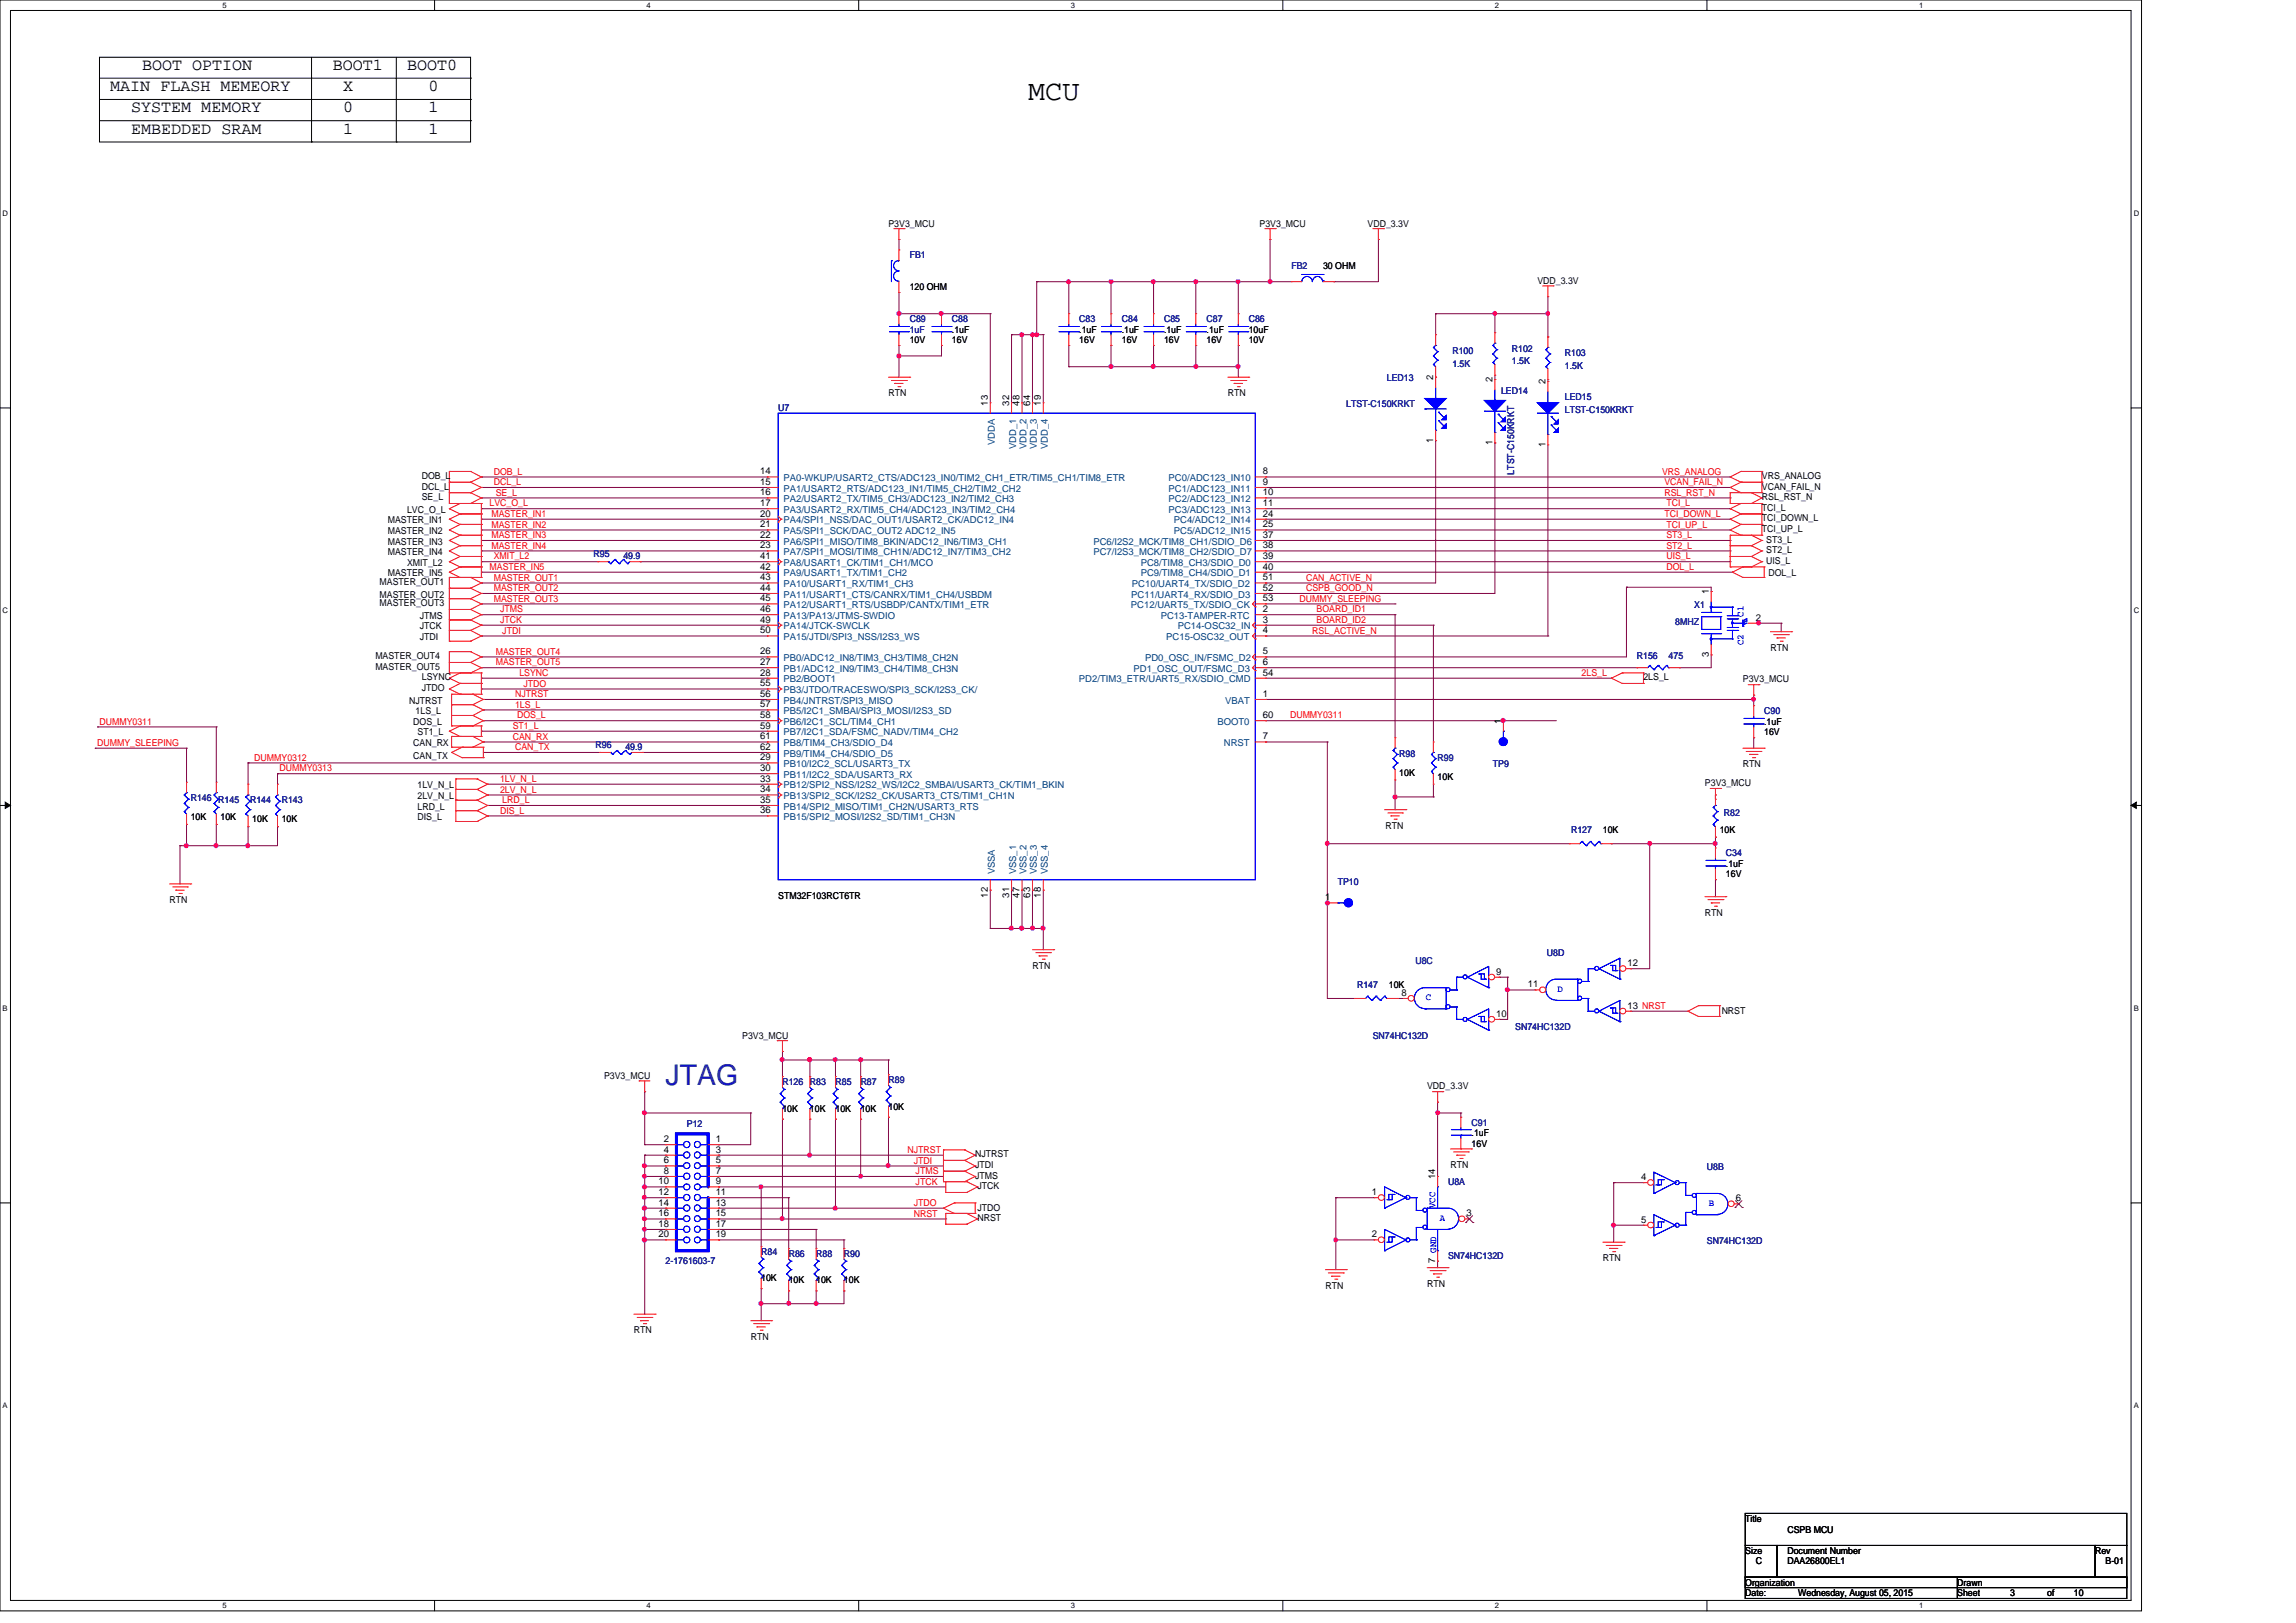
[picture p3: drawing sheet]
<svg xmlns="http://www.w3.org/2000/svg" width="297mm" height="210mm" viewBox="0 0 297 210" stroke-linecap="round" stroke-linejoin="round" font-family="sans-serif">
<defs><g id="words">
<text font-size="3.7" x="133" y="12.9">MCU</text>
<text font-size="3.7" fill="#000080" x="86.1" y="140.4">JTAG</text>
<g font-size="2.2">
<text x="14.3" y="11.8">MAIN FLASH MEMEORY</text>
<text x="18.4" y="9.1">BOOT OPTION</text>
<text x="43.1" y="9.1">BOOT1</text>
<text x="44.4" y="11.8">X</text>
<text x="52.7" y="9.1">BOOT0</text>
<text x="55.4" y="11.8">0</text>
<text x="17" y="14.5">SYSTEM MEMORY</text>
<text x="17" y="17.3">EMBEDDED SRAM</text>
<text x="44.4" y="14.5">0</text>
<text x="44.4" y="17.3">1</text>
<text x="55.4" y="14.5">1</text>
<text x="55.4" y="17.3">1</text>
</g>
<g font-size="1.2">
<text x="114.9" y="29.3">P3V3_MCU</text>
<text x="162.9" y="29.3">P3V3_MCU</text>
<text x="176.9" y="29.3">VDD_3.3V</text>
<text x="171.2" y="34.8">30 OHM</text>
<text x="117.7" y="37.5">120 OHM</text>
<text x="198.9" y="36.7">VDD_3.3V</text>
<text x="117.7" y="44.4">10V</text>
<text x="123.1" y="43.1">.1uF</text>
<text x="123.1" y="44.4">16V</text>
<text x="139.6" y="43.1">.1uF</text>
<text x="139.6" y="44.4">16V</text>
<text x="145.1" y="43.1">.1uF</text>
<text x="145.1" y="44.4">16V</text>
<text x="150.6" y="43.1">.1uF</text>
<text x="150.6" y="44.4">16V</text>
<text x="156.1" y="43.1">.1uF</text>
<text x="156.1" y="44.4">16V</text>
<text x="161.5" y="43.1">10uF</text>
<text x="161.5" y="44.4">10V</text>
<text x="114.9" y="51.3">RTN</text>
<text x="127.8" y="52.5" transform="rotate(-90 127.8 52.5)">13</text>
<text x="130.5" y="52.5" transform="rotate(-90 130.5 52.5)">32</text>
<text x="131.9" y="52.5" transform="rotate(-90 131.9 52.5)">48</text>
<text x="133.3" y="52.5" transform="rotate(-90 133.3 52.5)">64</text>
<text x="134.7" y="52.5" transform="rotate(-90 134.7 52.5)">19</text>
<text x="158.8" y="51.3">RTN</text>
<text x="185.4" y="49.2" transform="rotate(-90 185.4 49.2)">2</text>
<text x="193.1" y="49.5" transform="rotate(-90 193.1 49.5)">2</text>
<text x="199.9" y="49.7" transform="rotate(-90 199.9 49.7)">2</text>
<text x="185.4" y="57.3" transform="rotate(-90 185.4 57.3)">1</text>
<text x="193.1" y="57.6" transform="rotate(-90 193.1 57.6)">1</text>
<text x="199.9" y="57.9" transform="rotate(-90 199.9 57.9)">1</text>
<text x="54.6" y="62">DOB_L</text>
<text x="54.6" y="63.4">DCL_L</text>
<text x="54.6" y="64.7">SE_L</text>
<text x="98.3" y="61.4">14</text>
<text x="98.3" y="62.7">15</text>
<text x="98.3" y="64.1">16</text>
<text x="98.3" y="65.5">17</text>
<text x="163.4" y="61.4">8</text>
<text x="163.4" y="62.7">9</text>
<text x="163.4" y="64.1">10</text>
<text x="163.4" y="65.5">11</text>
<text x="227.9" y="62">VRS_ANALOG</text>
<text x="227.9" y="63.4">VCAN_FAIL_N</text>
<text x="227.9" y="64.7">RSL_RST_N</text>
<text x="50.2" y="67.7">MASTER_IN1</text>
<text x="50.2" y="69.1">MASTER_IN2</text>
<text x="50.2" y="70.5">MASTER_IN3</text>
<text x="50.2" y="71.8">MASTER_IN4</text>
<text x="52.7" y="66.4">LVC_O_L</text>
<text x="98.3" y="66.8">20</text>
<text x="98.3" y="68.2">21</text>
<text x="98.3" y="69.6">22</text>
<text x="98.3" y="71">23</text>
<text x="163.4" y="66.8">24</text>
<text x="163.4" y="68.2">25</text>
<text x="163.4" y="69.6">37</text>
<text x="163.4" y="71">38</text>
<text x="227.9" y="66.1">TCI_L</text>
<text x="227.9" y="67.5">TCI_DOWN_L</text>
<text x="227.9" y="68.8">TCI_UP_L</text>
<text x="228.5" y="70.2">ST3_L</text>
<text x="228.5" y="71.6">ST2_L</text>
<text x="49.1" y="75.7">MASTER_OUT1</text>
<text x="49.1" y="77.3">MASTER_OUT2</text>
<text x="50.2" y="74.6">MASTER_IN5</text>
<text x="52.7" y="73.2">XMIT_L2</text>
<text x="98.3" y="72.3">41</text>
<text x="98.3" y="73.7">42</text>
<text x="98.3" y="75.1">43</text>
<text x="98.3" y="76.5">44</text>
<text x="98.3" y="77.8">45</text>
<text x="163.4" y="72.3">39</text>
<text x="163.4" y="73.7">40</text>
<text x="163.4" y="75.1">51</text>
<text x="163.4" y="76.5">52</text>
<text x="163.4" y="77.8">53</text>
<text x="221.1" y="76.9" transform="rotate(-90 221.1 76.9)">1</text>
<text x="228.5" y="72.9">UIS_L</text>
<text x="228.8" y="74.6">DOL_L</text>
<text x="49.1" y="78.4">MASTER_OUT3</text>
<text x="54.3" y="80.1">JTMS</text>
<text x="54.3" y="81.4">JTCK</text>
<text x="54.3" y="82.8">JTDI</text>
<text x="98.3" y="79.2">46</text>
<text x="98.3" y="80.6">49</text>
<text x="98.3" y="82">50</text>
<text x="163.4" y="80.6">3</text>
<text x="163.4" y="82">4</text>
<text x="163.4" y="79.2">2</text>
<text x="227.1" y="80.3">2</text>
<text x="48.6" y="85.3">MASTER_OUT4</text>
<text x="48.6" y="86.7">MASTER_OUT5</text>
<text x="54.6" y="89.4">JTDO</text>
<text x="54.6" y="88.1">LSYNC</text>
<text x="98.3" y="84.7">26</text>
<text x="98.3" y="86.1">27</text>
<text x="98.3" y="87.4">28</text>
<text x="98.3" y="88.8">55</text>
<text x="163.4" y="84.7">5</text>
<text x="163.4" y="86.1">6</text>
<text x="163.4" y="87.4">54</text>
<text x="212.6" y="88.1">2LS_L</text>
<text x="221.1" y="85" transform="rotate(-90 221.1 85)">3</text>
<text x="225.5" y="88.3">P3V3_MCU</text>
<text x="229" y="84.2">RTN</text>
<text x="52.9" y="91.1">NJTRST</text>
<text x="53.5" y="93.8">DOS_L</text>
<text x="53.8" y="92.4">1LS_L</text>
<text x="54" y="95.2">ST1_L</text>
<text x="98.3" y="90.2">56</text>
<text x="98.3" y="91.5">57</text>
<text x="98.3" y="92.9">58</text>
<text x="98.3" y="94.3">59</text>
<text x="98.3" y="95.7">61</text>
<text x="163.4" y="92.9">60</text>
<text x="163.4" y="95.7">7</text>
<text x="163.4" y="90.2">1</text>
<text x="194.2" y="93.6" transform="rotate(-90 194.2 93.6)">1</text>
<text x="228.2" y="93.8">.1uF</text>
<text x="228.2" y="95.2">16V</text>
<text x="53.5" y="96.6">CAN_RX</text>
<text x="53.5" y="98.2">CAN_TX</text>
<text x="98.3" y="97">62</text>
<text x="98.3" y="98.4">29</text>
<text x="98.3" y="99.8">30</text>
<text x="98.3" y="101.1">33</text>
<text x="181" y="100.4">10K</text>
<text x="186" y="100.9">10K</text>
<text x="220.6" y="101.8">P3V3_MCU</text>
<text x="225.5" y="99.3">RTN</text>
<text x="24.7" y="106.1">10K</text>
<text x="28.5" y="106.1">10K</text>
<text x="32.6" y="106.4">10K</text>
<text x="36.4" y="106.4">10K</text>
<text x="54" y="102">1LV_N_L</text>
<text x="54" y="103.4">2LV_N_L</text>
<text x="54" y="104.8">LRD_L</text>
<text x="54" y="106.1">DIS_L</text>
<text x="98.3" y="102.5">34</text>
<text x="98.3" y="103.9">35</text>
<text x="98.3" y="105.2">36</text>
<text x="179.2" y="107.2">RTN</text>
<text x="207.3" y="107.8">10K</text>
<text x="222.5" y="107.8">10K</text>
<text x="223.3" y="112.2">.1uF</text>
<text x="223.3" y="113.5">16V</text>
<text x="21.9" y="116.8">RTN</text>
<text x="100.7" y="116.3">STM32F103RCT6TR</text>
<text x="127.8" y="116.2" transform="rotate(-90 127.8 116.2)">12</text>
<text x="130.5" y="116.2" transform="rotate(-90 130.5 116.2)">31</text>
<text x="131.9" y="116.2" transform="rotate(-90 131.9 116.2)">47</text>
<text x="133.3" y="116.2" transform="rotate(-90 133.3 116.2)">63</text>
<text x="134.7" y="116.2" transform="rotate(-90 134.7 116.2)">18</text>
<text x="171.4" y="116.5">1</text>
<text x="220.6" y="118.5">RTN</text>
<text x="133.6" y="125.3">RTN</text>
<text x="210.5" y="125">12</text>
<text x="179.7" y="127.8">10K</text>
<text x="181.3" y="128.9">8</text>
<text x="193.5" y="126.1">9</text>
<text x="193.5" y="131.6">10</text>
<text x="197.7" y="127.8">11</text>
<text x="210.5" y="130.5">13 NRST</text>
<text x="222.7" y="131.2">NRST</text>
<text x="96" y="134.4">P3V3_MCU</text>
<text x="78.1" y="139.6">P3V3_MCU</text>
<text x="101.2" y="143.8">10K</text>
<text x="104.8" y="143.8">10K</text>
<text x="108.1" y="143.8">10K</text>
<text x="111.3" y="143.8">10K</text>
<text x="114.9" y="143.6">10K</text>
<text x="184.6" y="141">VDD_3.3V</text>
<text x="85.9" y="147.8">2</text>
<text x="85.9" y="149.1">4</text>
<text x="92.6" y="147.8">1</text>
<text x="92.6" y="149.1">3</text>
<text x="126.2" y="149.8">NJTRST</text>
<text x="190.4" y="147">.1uF</text>
<text x="190.4" y="148.4">16V</text>
<text x="85.2" y="153.2">10</text>
<text x="85.2" y="154.6">12</text>
<text x="85.2" y="156">14</text>
<text x="85.9" y="150.5">6</text>
<text x="85.9" y="151.9">8</text>
<text x="92.6" y="150.5">5</text>
<text x="92.6" y="151.9">7</text>
<text x="92.6" y="153.2">9</text>
<text x="92.6" y="154.6">11</text>
<text x="92.6" y="156">13</text>
<text x="126.2" y="151.1">JTDI</text>
<text x="126.2" y="152.5">JTMS</text>
<text x="126.4" y="153.9">JTCK</text>
<text x="177.5" y="154.6">1</text>
<text x="185.7" y="152.6" transform="rotate(-90 185.7 152.6)">14</text>
<text x="187.6" y="151.1">RTN</text>
<text x="212.3" y="152.7">4</text>
<text x="224.5" y="155.4">6</text>
<text x="85.2" y="157.4">16</text>
<text x="85.2" y="158.8">18</text>
<text x="85.2" y="160.1">20</text>
<text x="92.6" y="157.4">15</text>
<text x="92.6" y="158.8">17</text>
<text x="92.6" y="160.1">19</text>
<text x="126.4" y="156.8">JTDO</text>
<text x="126.4" y="158">NRST</text>
<text x="177.5" y="160.1">2</text>
<text x="189.7" y="157.4">3</text>
<text x="212.3" y="158.2">5</text>
<text x="98.5" y="165.8">10K</text>
<text x="102" y="166.1">10K</text>
<text x="105.6" y="166.1">10K</text>
<text x="109.2" y="166.1">10K</text>
<text x="171.4" y="166.8">RTN</text>
<text x="184.6" y="166.5">RTN</text>
<text x="185.7" y="163.5" transform="rotate(-90 185.7 163.5)">7 GND</text>
<text x="207.3" y="163.2">RTN</text>
<text x="82" y="172.6">RTN</text>
<text x="97.1" y="173.4">RTN</text>
<text x="225.8" y="196.9">Title</text>
<text x="225.8" y="201.1">Size</text>
<text x="227.1" y="202.4">C</text>
<text x="231.2" y="201.1">Document Number</text>
<text x="231.2" y="202.4">DAA26800EL1</text>
<text x="231.2" y="198.3">CSPB MCU</text>
<text x="271" y="201.1">Rev</text>
<text x="272.4" y="202.4">B-01</text>
<text x="225.8" y="205.2">Organization</text>
<text x="225.8" y="206.5">Date:</text>
<text x="232.6" y="206.5">Wednesday, August 05, 2015</text>
<text x="253.2" y="205.2">Drawn</text>
<text x="253.2" y="206.5">Sheet</text>
<text x="260.1" y="206.5">3</text>
<text x="264.8" y="206.5">of</text>
<text x="268.3" y="206.5">10</text>
</g>
<g font-size="1.2" fill="#000080">
<text x="117.7" y="33.4">FB1</text>
<text x="167" y="34.8">FB2</text>
<text x="117.7" y="41.7">C89</text>
<text x="123.1" y="41.7">C88</text>
<text x="139.6" y="41.7">C83</text>
<text x="145.1" y="41.7">C84</text>
<text x="150.6" y="41.7">C85</text>
<text x="156.1" y="41.7">C87</text>
<text x="161.5" y="41.7">C86</text>
<text x="117.7" y="43.1">1uF</text>
<text x="187.9" y="45.8">R100</text>
<text x="187.9" y="47.5">1.5K</text>
<text x="195.6" y="45.5">R102</text>
<text x="195.6" y="47.2">1.5K</text>
<text x="202.4" y="46.1">R103</text>
<text x="202.4" y="47.7">1.5K</text>
<text x="100.7" y="53.2">U7</text>
<text x="174.2" y="52.7">LTST-C150KRKT</text>
<text x="179.4" y="49.4">LED13</text>
<text x="194.2" y="51">LED14</text>
<text x="202.4" y="51.8">LED15</text>
<text x="202.4" y="53.5">LTST-C150KRKT</text>
<text x="195.9" y="61.4" transform="rotate(-90 195.9 61.4)">LTST-C150KRKT</text>
<text x="76.8" y="72.1">R95</text>
<text x="80.6" y="72.4">49.9</text>
<text x="216.7" y="80.9">8MHZ</text>
<text x="219.2" y="78.7">X1</text>
<text x="211.8" y="85.3">R156</text>
<text x="215.9" y="85.3">475</text>
<text x="228.2" y="92.4">C90</text>
<text x="77" y="96.8">R96</text>
<text x="80.9" y="97.1">49.9</text>
<text x="181" y="97.9">R98</text>
<text x="186" y="98.5">R99</text>
<text x="193.1" y="99.3">TP9</text>
<text x="24.7" y="103.7">R146 R145</text>
<text x="32.3" y="104">R144</text>
<text x="36.4" y="104">R143</text>
<text x="203.2" y="107.8">R127</text>
<text x="223" y="105.6">R82</text>
<text x="223.3" y="110.8">C34</text>
<text x="173.1" y="114.5">TP10</text>
<text x="183.1" y="124.8">U8C</text>
<text x="200.1" y="123.7">U8D</text>
<text x="175.6" y="127.8">R147</text>
<text x="177.6" y="134.4">SN74HC132D</text>
<text x="196" y="133.3">SN74HC132D</text>
<text x="101.2" y="140.4">R126 R83</text>
<text x="108.1" y="140.4">R85</text>
<text x="111.3" y="140.4">R87</text>
<text x="114.9" y="140.2">R89</text>
<text x="88.9" y="145.8">P12</text>
<text x="190.4" y="145.7">C91</text>
<text x="187.3" y="153.3">U8A</text>
<text x="220.8" y="151.4">U8B</text>
<text x="220.8" y="161">SN74HC132D</text>
<text x="86.1" y="163.6">2-1761603-7</text>
<text x="98.5" y="162.4">R84</text>
<text x="102" y="162.6">R86</text>
<text x="105.6" y="162.6">R88</text>
<text x="109.2" y="162.6">R90</text>
<text x="187.3" y="162.9">SN74HC132D</text>
</g>
<g font-size="1.2" fill="#004080">
<text x="128.7" y="57.6" transform="rotate(-90 128.7 57.6)">VDDA</text>
<text x="131.4" y="58.1" transform="rotate(-90 131.4 58.1)">VDD_1</text>
<text x="132.8" y="58.1" transform="rotate(-90 132.8 58.1)">VDD_2</text>
<text x="134.1" y="58.1" transform="rotate(-90 134.1 58.1)">VDD_3</text>
<text x="135.5" y="58.1" transform="rotate(-90 135.5 58.1)">VDD_4</text>
<text x="101.3" y="62.3">PA0-WKUP/USART2_CTS/ADC123_IN0/TIM2_CH1_ETR/TIM5_CH1/TIM8_ETR</text>
<text x="101.3" y="63.6">PA1/USART2_RTS/ADC123_IN1/TIM5_CH2/TIM2_CH2</text>
<text x="101.3" y="65">PA2/USART2_TX/TIM5_CH3/ADC123_IN2/TIM2_CH3</text>
<text x="151.2" y="62.3">PC0/ADC123_IN10</text>
<text x="151.2" y="63.6">PC1/ADC123_IN11</text>
<text x="151.2" y="65">PC2/ADC123_IN12</text>
<text x="101.3" y="66.4">PA3/USART2_RX/TIM5_CH4/ADC123_IN3/TIM2_CH4</text>
<text x="101.3" y="67.7">PA4/SPI1_NSS/DAC_OUT1/USART2_CK/ADC12_IN4</text>
<text x="101.3" y="69.1">PA5/SPI1_SCK/DAC_OUT2 ADC12_IN5</text>
<text x="101.3" y="70.5">PA6/SPI1_MISO/TIM8_BKIN/ADC12_IN6/TIM3_CH1</text>
<text x="101.3" y="71.8">PA7/SPI1_MOSI/TIM8_CH1N/ADC12_IN7/TIM3_CH2</text>
<text x="141.4" y="70.5">PC6/I2S2_MCK/TIM8_CH1/SDIO_D6</text>
<text x="141.4" y="71.8">PC7/I2S3_MCK/TIM8_CH2/SDIO_D7</text>
<text x="151.2" y="66.4">PC3/ADC123_IN13</text>
<text x="151.8" y="67.7">PC4/ADC12_IN14</text>
<text x="151.8" y="69.1">PC5/ADC12_IN15</text>
<text x="101.3" y="73.2">PA8/USART1_CK/TIM1_CH1/MCO</text>
<text x="101.3" y="74.6">PA9/USART1_TX/TIM1_CH2</text>
<text x="101.3" y="76">PA10/USART1_RX/TIM1_CH3</text>
<text x="101.3" y="77.3">PA11/USART1_CTS/CANRX/TIM1_CH4/USBDM</text>
<text x="146.3" y="77.3">PC11/UART4_RX/SDIO_D3</text>
<text x="146.4" y="76">PC10/UART4_TX/SDIO_D2</text>
<text x="147.6" y="73.2">PC8/TIM8_CH3/SDIO_D0</text>
<text x="147.6" y="74.6">PC9/TIM8_CH4/SDIO_D1</text>
<text x="101.3" y="78.7">PA12/USART1_RTS/USBDP/CANTX/TIM1_ETR</text>
<text x="101.3" y="80.1">PA13/PA13/JTMS-SWDIO</text>
<text x="101.3" y="81.4">PA14/JTCK-SWCLK</text>
<text x="101.3" y="82.8">PA15/JTDI/SPI3_NSS/I2S3_WS</text>
<text x="146.3" y="78.7">PC12/UART5_TX/SDIO_CK</text>
<text x="150.2" y="80.1">PC13-TAMPER-RTC</text>
<text x="150.9" y="82.8">PC15-OSC32_OUT</text>
<text x="152.4" y="81.4">PC14-OSC32_IN</text>
<text x="101.3" y="85.6">PB0/ADC12_IN8/TIM3_CH3/TIM8_CH2N</text>
<text x="101.3" y="87">PB1/ADC12_IN9/TIM3_CH4/TIM8_CH3N</text>
<text x="101.3" y="88.3">PB2/BOOT1</text>
<text x="101.3" y="89.7">PB3/JTDO/TRACESWO/SPI3_SCK/I2S3_CK/</text>
<text x="139.6" y="88.3">PD2/TIM3_ETR/UART5_RX/SDIO_CMD</text>
<text x="146.6" y="87">PD1_OSC_OUT/FSMC_D3</text>
<text x="148.1" y="85.6">PD0_OSC_IN/FSMC_D2</text>
<text x="101.3" y="91.1">PB4/JNTRST/SPI3_MISO</text>
<text x="101.3" y="92.4">PB5/I2C1_SMBAl/SPI3_MOSI/I2S3_SD</text>
<text x="101.3" y="93.8">PB6/I2C1_SCL/TIM4_CH1</text>
<text x="101.3" y="95.2">PB7/I2C1_SDA/FSMC_NADV/TIM4_CH2</text>
<text x="157.5" y="93.8">BOOT0</text>
<text x="158.5" y="91.1">VBAT</text>
<text x="101.3" y="96.6">PB8/TIM4_CH3/SDIO_D4</text>
<text x="101.3" y="97.9">PB9/TIM4_CH4/SDIO_D5</text>
<text x="101.3" y="99.3">PB10/I2C2_SCL/USART3_TX</text>
<text x="101.3" y="100.7">PB11/I2C2_SDA/USART3_RX</text>
<text x="158.3" y="96.6">NRST</text>
<text x="101.3" y="102">PB12/SPI2_NSS/I2S2_WS/I2C2_SMBAl/USART3_CK/TIM1_BKIN</text>
<text x="101.3" y="103.4">PB13/SPI2_SCK/I2S2_CK/USART3_CTS/TIM1_CH1N</text>
<text x="101.3" y="104.8">PB14/SPI2_MISO/TIM1_CH2N/USART3_RTS</text>
<text x="101.3" y="106.1">PB15/SPI2_MOSI/I2S2_SD/TIM1_CH3N</text>
<text x="128.7" y="113.2" transform="rotate(-90 128.7 113.2)">VSSA</text>
<text x="131.4" y="113.2" transform="rotate(-90 131.4 113.2)">VSS_1</text>
<text x="132.8" y="113.2" transform="rotate(-90 132.8 113.2)">VSS_2</text>
<text x="134.1" y="113.2" transform="rotate(-90 134.1 113.2)">VSS_3</text>
<text x="135.5" y="113.2" transform="rotate(-90 135.5 113.2)">VSS_4</text>
</g>
<g font-size="1.2" fill="#f00">
<text x="63.3" y="65.5">LVC_O_L</text>
<text x="63.9" y="61.4">DOB_L</text>
<text x="63.9" y="62.8">DCL_L</text>
<text x="64.1" y="64.1">SE_L</text>
<text x="215" y="61.4">VRS_ANALOG</text>
<text x="215.3" y="62.8">VCAN_FAIL_N</text>
<text x="215.3" y="64.1">RSL_RST_N</text>
<text x="215.6" y="65.5">TCI_L</text>
<text x="63.6" y="66.9">MASTER_IN1</text>
<text x="63.6" y="68.3">MASTER_IN2</text>
<text x="63.6" y="69.6">MASTER_IN3</text>
<text x="63.6" y="71">MASTER_IN4</text>
<text x="215.3" y="66.9">TCI_DOWN_L</text>
<text x="215.6" y="68.3">TCI_UP_L</text>
<text x="215.6" y="69.6">ST3_L</text>
<text x="215.6" y="71">ST2_L</text>
<text x="63.3" y="73.7">MASTER_IN5</text>
<text x="63.9" y="72.4">XMIT_L2</text>
<text x="63.9" y="75.1">MASTER_OUT1</text>
<text x="63.9" y="76.5">MASTER_OUT2</text>
<text x="63.9" y="77.9">MASTER_OUT3</text>
<text x="168.1" y="77.9">DUMMY_SLEEPING</text>
<text x="169" y="75.1">CAN_ACTIVE_N</text>
<text x="169" y="76.5">CSPB_GOOD_N</text>
<text x="215.6" y="72.4">UIS_L</text>
<text x="215.6" y="73.7">DOL_L</text>
<text x="64.7" y="79.2">JTMS</text>
<text x="64.7" y="80.6">JTCK</text>
<text x="65" y="82">JTDI</text>
<text x="169.8" y="82">RSL_ACTIVE_N</text>
<text x="170.3" y="79.2">BOARD_ID1</text>
<text x="170.3" y="80.6">BOARD_ID2</text>
<text x="64.1" y="84.7">MASTER_OUT4</text>
<text x="64.1" y="86.1">MASTER_OUT5</text>
<text x="67.2" y="87.5">LSYNC</text>
<text x="67.7" y="88.9">JTDO</text>
<text x="204.6" y="87.5">2LS_L</text>
<text x="12.9" y="93.8">DUMMY0311</text>
<text x="66.3" y="95.7">CAN_RX</text>
<text x="66.3" y="94.3">ST1_L</text>
<text x="66.6" y="90.2">NJTRST</text>
<text x="66.6" y="91.6">1LS_L</text>
<text x="66.9" y="93">DOS_L</text>
<text x="166.9" y="93">DUMMY0311</text>
<text x="12.6" y="96.5">DUMMY_SLEEPING</text>
<text x="32.9" y="98.4">DUMMY0312</text>
<text x="36.2" y="99.8">DUMMY0313</text>
<text x="64.7" y="101.2">1LV_N_L</text>
<text x="66.6" y="97.1">CAN_TX</text>
<text x="64.7" y="102.6">2LV_N_L</text>
<text x="64.7" y="105.3">DIS_L</text>
<text x="65" y="103.9">LRD_L</text>
<text x="117.4" y="149.2">NJTRST</text>
<text x="118.2" y="150.6">JTDI</text>
<text x="118.4" y="153.3">JTCK</text>
<text x="118.4" y="151.9">JTMS</text>
<text x="118.2" y="156">JTDO</text>
<text x="118.2" y="157.4">NRST</text>
</g>
<g font-size="1.2" fill="#00f">
<text x="225.5" y="83.5" transform="rotate(-90 225.5 83.5)">C2</text>
<text x="225.5" y="79.8" transform="rotate(-90 225.5 79.8)">C1</text>
<text x="184.4" y="129.4">C</text>
<text x="201.5" y="128.4">D</text>
<text x="185.7" y="156.3" transform="rotate(-90 185.7 156.3)">VCC</text>
<text x="186.3" y="158">A</text>
<text x="221.1" y="156.1">B</text>
</g>
<g font-size="1">
<text x="28.8" y="1">5</text>
<text x="83.7" y="1">4</text>
<text x="138.5" y="1">3</text>
<text x="193.4" y="1">2</text>
<text x="248.2" y="1">1</text>
<text x=".3" y="27.9">D</text>
<text x="276" y="27.9">D</text>
<text x=".3" y="79.4">C</text>
<text x="276" y="79.4">C</text>
<text x=".3" y="130.8">B</text>
<text x="276" y="130.8">B</text>
<text x=".3" y="182.2">A</text>
<text x="276" y="182.2">A</text>
<text x="28.8" y="208.1">5</text>
<text x="83.7" y="208.1">4</text>
<text x="138.5" y="208.1">3</text>
<text x="193.4" y="208.1">2</text>
<text x="248.2" y="208.1">1</text>
</g>
</g></defs>
<g fill="none" stroke="#000" stroke-width=".13">
<path d="M0 0h277v208.4h-277zM1.4 1.4h274.3v205.7h-274.3zM12.9 7.4h48v11h-48zM12.9 10.1h48M12.9 12.9h48M12.9 15.6h48M40.3 18.4h.1M40.3 7.4v11M51.3 18.4h.1M51.3 7.4v11M56.2 0v1.4M60.9 10.1h.1"/>
<path d="M60.9 12.9h.1M60.9 15.6h.1M111.1 0v1.4M165.9 0v1.4M220.8 0v1.4M0 52.8h1.4M275.7 52.8h1.3M0 104.2h1.4M275.7 104.2h1.3M0 155.7h1.4M275.7 155.7h1.3M225.8 195.8h49.3v4.2h-49.3z"/>
<path d="M225.8 200h4.1v4.1h-4.1zM229.9 200h41.1v4.1h-41.1zM271 200h4.1v4.1h-4.1zM56.2 207.1v1.3M111.1 207.1v1.3M165.9 207.1v1.3M220.8 207.1v1.3M225.8 204.1h49.3v2.7h-49.3zM225.8 204.1h49.3v1.3h-49.3zM253.2 206.8h.1M253.2 204.1v2.7"/>
</g>
<path d="M.7 103.8l.7 .4-.7 .4zM275.7 104.2l.7-.4v.8z" fill="#000" stroke="#000" stroke-width=".13"/>
<g fill="none" stroke="#800040" stroke-width=".13">
<path d="M116.3 31h.1M116.3 37.8h.1M116.3 31v1.3M116.3 37.8v2.8M134.1 36.4h.1M134.1 36.4h32.9M134.1 36.4v6.9M138.3 36.4h.1M138.3 36.4v4.2M143.7 36.4h.1M143.7 36.4v4.2M149.2 36.4h.1"/>
<path d="M149.2 36.4v4.2M154.7 36.4h.1M154.7 36.4v4.2M160.2 36.4h.1M160.2 36.4v4.2M164.3 36.4h.1M164.3 31h.1M164.3 31v5.4M172.6 36.4h.1M178.3 31h.1M178.3 31v5.4h-5.7M200.2 38.4v5.2"/>
<path d="M116.3 40.6h.1M116.3 46.1h.1M116.3 44.7h.1M116.3 44.7v4.1M116.3 40.6h11.8M121.8 40.6h.1M121.8 44.7h.1M121.8 44.7v1.4h-5.5M128.1 40.6h.1M128.1 40.6v11.5M130.9 43.3h.1M130.9 43.3h4.1"/>
<path d="M130.9 43.3v8.8M132.2 43.3h.1M132.2 43.3v8.8M133.6 43.3h.1M133.6 43.3v8.8M134.1 43.3h.1M135 43.3h.1M135 43.3v8.8M138.3 47.5h.1M138.3 44.7h.1M138.3 47.5h21.9M138.3 44.7v2.8"/>
<path d="M143.7 47.5h.1M143.7 44.7h.1M143.7 44.7v2.8M149.2 47.5h.1M149.2 44.7h.1M149.2 44.7v2.8M154.7 47.5h.1M154.7 44.7h.1M154.7 44.7v2.8M160.2 44.7h.1M160.2 47.5h.1M160.2 44.7v4.1"/>
<path d="M185.7 40.6h.1M185.7 57h.1M185.7 40.6h14.5M185.7 57v18.4h-22M185.7 40.6v2.7M193.4 40.6h.1M193.4 57.3h.1M193.4 49.1h.1M193.4 57.3v19.5h-29.7M193.4 40.6v2.5M193.4 48.6v.5M200.2 40.6h.1"/>
<path d="M200.2 43.6h.1M200.2 49.4h.1M200.2 49.1v.3M200.2 57.6v24.7M62.3 61.7h.1M62.3 63.1h.1M62.3 64.4h.1M62.3 65.8h.1M62.3 67.2h.1M62.3 68.6h.1M62.3 69.9h.1M62.3 71.3h.1"/>
<path d="M62.3 72.7h.1M62.3 74h.1M62.3 75.4h.1M62.3 76.8h.1M62.3 78.1h.1M62.3 79.5h.1M62.3 78.1h37M62.3 61.7h37M62.3 63.1h37M62.3 64.4h37M62.3 65.8h37M62.3 67.2h37"/>
<path d="M62.3 68.6h37M62.3 69.9h37M62.3 71.3h37M62.3 72.7h15M62.3 74h37M62.3 75.4h37M62.3 76.8h37M62.3 79.5h37M82.8 72.7h.1M82.8 72.7h16.5M163.7 75.4h.1M163.7 76.8h.1"/>
<path d="M163.7 79.5h.1M163.7 78.1h16.8M163.7 61.7h60.1M163.7 63.1h60.1M163.7 64.4h60.1M163.7 65.8h60.1M163.7 67.2h60.1M163.7 68.6h60.1M163.7 69.9h60.1M163.7 71.3h60.1M163.7 72.7h60.1M163.7 74h60.4"/>
<path d="M163.7 79.5h16.8M180.5 78.1h.1M180.5 79.5h.1M180.5 79.5v16M210.4 76h.1M210.4 76h11v.5M210.4 76v9h-46.7M221.4 76.5h.1M223.8 61.7h.1M223.8 63.1h.1M223.8 64.4h.1M223.8 65.8h.1"/>
<path d="M223.8 67.2h.1M223.8 68.6h.1M223.8 69.9h.1M223.8 71.3h.1M223.8 72.7h.1M224.1 74h.1M12.3 96.8h.1M12.3 96.8h11.8M12.6 94.1h.1M12.6 94.1h15.4M24.1 96.8h.1M24.1 96.8v4.4"/>
<path d="M28 94.1h.1M28 94.1v7.1M32.1 98.7h.1M32.1 98.7v2.8M32.1 98.7h67.2M62.3 80.9h.1M62.3 82.3h.1M62.3 85h.1M62.3 86.4h.1M62.3 87.8h.1M62.3 89.2h.1M62.3 94.6h.1"/>
<path d="M62.3 86.4h37M62.3 87.8h37M62.3 85h37M62.3 80.9h37M62.3 82.3h37M62.3 89.2h37M62.3 94.6h37M62.5 90.5h.1M62.5 91.9h.1M62.5 93.3h.1M62.5 96h.1M62.5 97.4h.1"/>
<path d="M62.5 93.3h36.8M62.5 90.5h36.8M62.5 96h36.8M62.5 91.9h36.8M62.5 97.4h15.1M83.1 97.4h.1M83.1 97.4h16.2M163.7 90.5h.1M163.7 85h.1M163.7 96h.1M163.7 82.3h.1M163.7 80.9h.1"/>
<path d="M163.7 93.3h.1M163.7 93.3h37.6M163.7 90.5h63.2M163.7 86.4h48.1M163.7 87.8h44.7M163.7 96h8M163.7 80.9h21.7M163.7 82.3h36.5M171.7 96h.1M171.7 96v33.2M185.4 80.9h.1M185.4 80.9v15.1"/>
<path d="M194.5 93.3h.1M200.2 82.3h.1M208.4 87.8h.1M211.8 86.4h.1M217.3 86.4h.1M221.4 84.8h.1M221.4 84.8v1.6h-4.1M226.9 95.5h.1M226.9 90.5h.1M226.9 90h.1M226.9 90v1.3M226.9 95.5v1.3"/>
<path d="M227.4 80.6h.1M227.4 80.6h3M227.5 80.6h.1M230.4 80.6h.1M230.4 80.6v1.1M23.3 109.4h.1M23.3 109.4v5M24.1 109.4h.1M24.1 106.7h.1M24.1 106.7v2.7M28 106.7h.1M28 109.4h.1"/>
<path d="M28 106.7v2.7M32.1 109.4h.1M32.1 107h.1M32.1 107v2.4M35.9 100.1h.1M35.9 107h.1M35.9 107v2.4h-12.6M35.9 100.1h63.4M35.9 100.1v1.4M63.1 101.5h.1M63.1 102.9h.1M63.1 104.2h.1"/>
<path d="M63.1 105.6h.1M63.1 101.5h36.2M63.1 102.9h36.2M63.1 104.2h36.2M63.1 105.6h36.2M128.1 115.2h.1M128.1 115.2v4.9M130.9 115.2h.1M130.9 115.2v4.9M132.2 115.2h.1M132.2 115.2v4.9M133.6 115.2h.1"/>
<path d="M133.6 115.2v4.9M135 115.2h.1M135 115.2v7.7M171.7 109.2h.1M171.7 116.8h.1M171.7 109.2h31.3M180.5 103.1h.1M180.5 104.8h.1M180.5 100.9v3.9M180.5 103.1h4.9M185.4 103.1h.1M185.4 101.5v1.6"/>
<path d="M208.4 109.2h.1M208.4 109.2h13.5M213.4 109.2h.1M213.4 109.2v16.1h-2.5M221.9 102.9h.1M221.9 109.2h.1M221.9 113.8h.1M221.9 108.3h.1M221.9 102.9v.5M221.9 108.3v1.4M221.9 113.8v2.2M101.2 136.1h.1"/>
<path d="M101.2 137.2h.1M101.2 136.1v3.2M101.2 137.2h13.7M104.8 137.2h.1M104.8 137.2v2.1M108.1 137.2h.1M108.1 137.2v2.1M111.3 137.2h.1M111.3 137.2v2.1M114.9 137.2h.1M114.9 137.2v1.9M128.1 120.1h.1"/>
<path d="M128.1 120.1h6.9M130.9 120.1h.1M132.2 120.1h.1M133.6 120.1h.1M135 120.1h.1M171.7 129.2h.1M171.7 129.2h3.6M180.8 129.2h.8M181.6 129.2h.1M193.9 126.4h.1M193.9 131.9h.1M193.9 126.4h1.1"/>
<path d="M195 128.1h.1M195 126.4h.1M195 126.4v5.5h-1.1M195 128.1h3.6M210.9 130.9h.1M210.9 125.3h.1M210.9 130.9h7.5M83.4 144h.1M83.4 148.1h.1M83.4 141.3h.1M83.4 149.5h.1M83.4 150.9h.1"/>
<path d="M83.4 152.2h.1M83.4 156.3h.1M83.4 155h.1M83.4 153.6h.1M83.4 159.1h.1M83.4 157.7h.1M83.4 148.1h2.7M83.4 141.3v6.8M83.4 149.5v20.6M83.4 144h13.7M83.4 149.5h2.7M83.4 150.9h2.7"/>
<path d="M83.4 152.2h2.7M83.4 156.3h2.7M83.4 155h2.7M83.4 153.6h2.7M83.4 159.1h2.7M83.4 157.7h2.7M93 148.1h.1M93 153.6h.1M93 155h.1M93 159.1h.1M93 157.7h.1M93 149.5h.1"/>
<path d="M93 152.2h.1M93 156.3h.1M93 150.9h.1M93 149.5h29M93 150.9h29M93 152.2h29M93 156.3h29M93 155h9M93 153.6h29.3M93 159.1h12.6M93 157.7h29.3M97.1 144h.1"/>
<path d="M97.1 144v4.1h-4.1M98.5 153.6h.1M98.5 153.6v7.7M101.2 144.8h.1M101.2 144.8v12.9M102 155h.1M102 155v6.5M104.8 149.5h.1M104.8 144.8h.1M104.8 144.8v4.7M105.6 159.1h.1M105.6 159.1v2.4"/>
<path d="M108.1 156.3h.1M108.1 144.8h.1M108.1 144.8v11.5M111.3 144.8h.1M111.3 152.2h.1M111.3 144.8v7.4M114.9 150.9h.1M114.9 144.6h.1M114.9 144.6v6.3M122.3 157.7h.1M172.8 155h.1M172.8 155h5"/>
<path d="M172.8 155v9.3M186 144h.1M186 142.6h.1M186 144h3M186 142.6v9.6M189 144h.1M189 144v.6M208.7 158.5h.1M208.7 153h.1M208.7 153v7.7M208.7 158.5h3.9M208.7 153h3.9"/>
<path d="M83.4 160.4h.1M83.4 160.4h2.7M93 160.4h.1M93 160.4h16.2M98.5 168.7h.1M98.5 166.8h.1M98.5 166.8v4.1M102 167h.1M102 168.7h.1M102 167v1.7M105.6 168.7h.1M105.6 167h.1"/>
<path d="M105.6 167v1.7M109.2 160.4h.1M109.2 167h.1M109.2 167v1.7h-10.7M109.2 160.4v1.1M172.8 160.4h.1M172.8 160.4h5M186 163.2h.1M186 163.2v.8"/>
</g>
<g fill="#f0f" stroke="#f0f" stroke-width=".13">
<circle cx="194.4" cy="93.2" r=".26"/>
<circle cx="226.8" cy="90.5" r=".25"/>
<circle cx="83.3" cy="144" r=".26"/>
<circle cx="83.3" cy="150.8" r=".26"/>
<circle cx="83.4" cy="152.2" r=".25"/>
<circle cx="83.3" cy="156.3" r=".26"/>
<circle cx="83.3" cy="154.9" r=".26"/>
<circle cx="83.3" cy="160.4" r=".26"/>
<circle cx="83.4" cy="159.1" r=".25"/>
<circle cx="83.3" cy="153.6" r=".26"/>
<circle cx="83.3" cy="157.7" r=".26"/>
<circle cx="149.2" cy="47.4" r=".26"/>
<circle cx="160.1" cy="36.4" r=".26"/>
<circle cx="134.1" cy="43.3" r=".26"/>
<circle cx="132.2" cy="120.1" r=".26"/>
<circle cx="143.7" cy="47.4" r=".26"/>
<circle cx="104.7" cy="149.5" r=".26"/>
<circle cx="114.9" cy="150.8" r=".26"/>
<circle cx="108" cy="156.3" r=".26"/>
<circle cx="98.4" cy="168.7" r=".26"/>
<circle cx="105.6" cy="168.7" r=".26"/>
<circle cx="164.3" cy="36.4" r=".26"/>
<circle cx="102" cy="168.7" r=".26"/>
<circle cx="132.2" cy="43.3" r=".26"/>
<circle cx="154.7" cy="36.4" r=".26"/>
<circle cx="133.6" cy="43.3" r=".26"/>
<circle cx="143.7" cy="36.4" r=".26"/>
<circle cx="138.2" cy="36.4" r=".26"/>
<circle cx="160.1" cy="47.4" r=".26"/>
<circle cx="154.7" cy="47.4" r=".26"/>
<circle cx="149.2" cy="36.4" r=".26"/>
<circle cx="98.4" cy="153.6" r=".26"/>
<circle cx="130.8" cy="120.1" r=".26"/>
<circle cx="133.6" cy="120.1" r=".26"/>
<circle cx="134.9" cy="120.1" r=".26"/>
<circle cx="104.7" cy="137.1" r=".26"/>
<circle cx="101.2" cy="137.1" r=".26"/>
<circle cx="108" cy="137.1" r=".26"/>
<circle cx="111.3" cy="137.1" r=".26"/>
<circle cx="116.3" cy="40.6" r=".26"/>
<circle cx="121.7" cy="40.6" r=".26"/>
<circle cx="116.3" cy="46.1" r=".26"/>
<circle cx="101.2" cy="157.7" r=".26"/>
<circle cx="171.7" cy="109.1" r=".26"/>
<circle cx="221.9" cy="109.1" r=".26"/>
<circle cx="213.4" cy="109.1" r=".26"/>
<circle cx="186" cy="144" r=".26"/>
<circle cx="32" cy="109.4" r=".26"/>
<circle cx="24.1" cy="109.4" r=".26"/>
<circle cx="27.9" cy="109.4" r=".26"/>
<circle cx="200.2" cy="40.6" r=".25"/>
<circle cx="193.3" cy="40.6" r=".25"/>
<circle cx="180.5" cy="103.1" r=".26"/>
<circle cx="111.3" cy="152.2" r=".25"/>
<circle cx="172.8" cy="160.4" r=".25"/>
<circle cx="208.7" cy="158.5" r=".26"/>
<circle cx="195" cy="128.1" r=".26"/>
<circle cx="171.7" cy="116.8" r=".26"/>
<circle cx="227.5" cy="80.6" r=".26"/>
</g>
<g fill="none" stroke="#f00" stroke-width=".13">
<path d="M115.6 29.6h1.4M116.3 31h.1M116.3 29.6v1.4M117 29.6h.1M163.6 29.6h1.4M164.3 31h.1M164.3 29.6v1.4M165 29.6h.1M177.6 29.6h1.4M178.3 31h.1M178.3 29.6v1.4M179 29.6h.1"/>
<path d="M199.6 37h1.3M200.2 38.4h.1M200.2 37v1.4M200.9 37h.1M114.9 48.8h2.8M115.3 49.2h2M115.7 49.6h.1M115.7 49.6h1.1M116.2 50h.2M116.4 50h.1M117.3 49.2h.1M117.7 48.8h.1"/>
<path d="M158.8 48.8h2.7M159.2 49.2h2M159.6 49.6h.1M159.6 49.6h1.1M160.1 50h.2M160.3 50h.1M161.2 49.2h.1M161.5 48.8h.1M200.2 49.4h.1M200.2 57.6h.1M200.2 49.4v1.3M200.2 56.2v1.4"/>
<path d="M58.1 62.4h.1M58.1 61h.1M58.1 63.8h.1M58.1 65.2h.1M58.1 65.8h.1M58.1 72.7h.1M58.1 78.9h.1M58.1 67.2h.1M58.1 68.6h.1M58.1 69.9h.1M58.1 71.3h.1M58.1 74h.1"/>
<path d="M58.1 76.1h.1M58.1 74.7h.1M58.1 77.5h.1M58.1 62.4h2.8M58.1 61v4.2M58.1 74.7v8.3M58.1 61h2.8M58.1 63.8h2.8M58.1 65.2h4.2M58.1 65.8l1.4 .7M58.1 72.7l1.4 .7M58.1 78.9h2.8"/>
<path d="M58.1 74.7h4.2M58.1 67.2l1.4 .7M58.1 68.6l1.4 .7M58.1 69.9l1.4 .7M58.1 71.3l1.4 .7M58.1 74l1.4 .7M58.1 76.1h2.8M58.1 77.5h2.8M59.5 65.2h.1M59.5 66.5h.1M59.5 72h.1M59.5 73.4h.1"/>
<path d="M59.5 67.9h.1M59.5 69.3h.1M59.5 70.6h.1M59.5 74.7h.1M59.5 65.2l-1.4 .6M59.5 66.5h2.8M59.5 72l-1.4 .7M59.5 72h2.8M59.5 73.4h2.8M59.5 67.9h2.8M59.5 69.3h2.8M59.5 70.6h2.8"/>
<path d="M59.5 66.5l-1.4 .7M59.5 67.9l-1.4 .7M59.5 69.3l-1.4 .6M59.5 70.6l-1.4 .7M59.5 73.4l-1.4 .6M60.9 62.4h.1M60.9 61h.1M60.9 63.8h.1M60.9 65.2h.1M60.9 78.9h.1M60.9 76.1h.1M60.9 74.7h.1"/>
<path d="M60.9 77.5h.1M60.9 61l1.4 .7M60.9 62.4l1.4 .7M60.9 63.8l1.4 .6M60.9 78.9l1.4 .6M60.9 74.7l1.4 .7M60.9 76.1l1.4 .7M60.9 77.5l1.4 .6M62.3 61.7h.1M62.3 63.1h.1M62.3 64.4h.1M62.3 65.2h.1"/>
<path d="M62.3 66.5h.1M62.3 72h.1M62.3 73.4h.1M62.3 79.5h.1M62.3 67.9h.1M62.3 69.3h.1M62.3 70.6h.1M62.3 74.7h.1M62.3 75.4h.1M62.3 76.8h.1M62.3 78.1h.1M62.3 61.7l-1.4 .7"/>
<path d="M62.3 63.1l-1.4 .7M62.3 64.4l-1.4 .8M62.3 65.2v9.5M62.3 79.5l-1.4 .7M62.3 75.4l-1.4 .7M62.3 76.8l-1.4 .7M62.3 78.1l-1.4 .8M223.8 61.7h.1M223.8 63.1h.1M223.8 65.2h.1M223.8 63.8h.1M223.8 65.8h.1"/>
<path d="M223.8 67.2h.1M223.8 68.6h.1M223.8 70.6h.1M223.8 69.3h.1M223.8 72h.1M223.8 73.4h.1M223.8 63.8h4.1M223.8 65.2h4.1M223.8 72h2.8M223.8 73.4h4.4M223.8 61.7l1.4 .7M223.8 63.1l1.4 .7"/>
<path d="M223.8 63.8v1.4M223.8 69.3v4.1M223.8 65.8l1.4 .7M223.8 67.2l1.4 .7M223.8 69.3h4.1M223.8 68.6l1.4 .7M223.8 70.6h2.8M224.1 74h.1M224.1 74l1.4 .7M225.2 61h.1M225.2 62.4h.1M225.2 63.8h.1"/>
<path d="M225.2 65.2h.1M225.2 66.5h.1M225.2 67.9h.1M225.2 69.3h.1M225.2 62.4h2.7M225.2 61h2.7M225.2 66.5h2.7M225.2 61l-1.4 .7M225.2 62.4l-1.4 .7M225.2 65.2l-1.4 .6M225.2 66.5l-1.4 .7M225.2 67.9h2.7"/>
<path d="M225.2 67.9l-1.4 .7M225.5 73.4h.1M225.5 74.7h.1M225.5 73.4l-1.4 .6M225.5 74.7h2.7M226.6 65.2h.1M226.6 63.8h.1M226.6 70.6h.1M226.6 69.3h.1M226.6 72h.1M226.6 73.4h.1M226.6 63.8l1.3 .6"/>
<path d="M226.6 69.3l1.3 .6M226.6 70.6l1.3 .7M226.6 72l1.3 .7M227.9 61h.1M227.9 62.4h.1M227.9 63.8h.1M227.9 64.4h.1M227.9 65.2h.1M227.9 66.5h.1M227.9 67.9h.1M227.9 69.3h.1M227.9 69.9h.1"/>
<path d="M227.9 71.3h.1M227.9 72.7h.1M227.9 61v2.8M227.9 65.2v4.1M227.9 64.4l-1.3 .8M227.9 69.9l-1.3 .7M227.9 71.3l-1.3 .7M227.9 72.7l-1.3 .7M228.2 73.4h.1M228.2 74.7h.1M228.2 73.4v1.3M58.1 80.2h.1"/>
<path d="M58.1 81.6h.1M58.1 83h.1M58.1 89.2h.1M58.1 94.6h.1M58.1 85.7h.1M58.1 84.3h.1M58.1 87.1h.1M58.1 87.8h.1M58.1 87.1h4.2M58.1 84.3v2.8M58.1 80.2h2.8M58.1 81.6h2.8"/>
<path d="M58.1 83h2.8M58.1 89.2l1.4 .6M58.1 94.6l1.4 .7M58.1 85.7h2.8M58.1 84.3h2.8M58.1 87.8l1.4 .6M58.4 91.2h.1M58.4 89.8h.1M58.4 92.6h.1M58.4 93.9h.1M58.4 96.7h.1M58.4 95.3h.1"/>
<path d="M58.4 97.4h.1M58.4 89.8h3.9M58.4 91.2h2.8M58.4 89.8v4.1M58.4 95.3v1.4M58.4 92.6h2.8M58.4 93.9h3.9M58.4 96.7h4.1M58.4 95.3h3.9M58.4 97.4l1.4 .6M59.5 88.4h.1M59.5 89.8h.1"/>
<path d="M59.5 93.9h.1M59.5 95.3h.1M59.5 87.1h.1M59.5 88.4h2.8M59.5 88.4l-1.4 .8M59.5 93.9l-1.4 .7M59.5 87.1l-1.4 .7M59.8 96.7h.1M59.8 98h.1M59.8 96.7l-1.4 .7M59.8 98h2.7M60.9 80.2h.1"/>
<path d="M60.9 81.6h.1M60.9 83h.1M60.9 85.7h.1M60.9 84.3h.1M60.9 87.1h.1M60.9 80.2l1.4 .7M60.9 81.6l1.4 .7M60.9 84.3l1.4 .7M60.9 85.7l1.4 .7M61.2 91.2h.1M61.2 89.8h.1M61.2 92.6h.1"/>
<path d="M61.2 93.9h.1M61.2 96.7h.1M61.2 95.3h.1M61.2 89.8l1.3 .7M61.2 91.2l1.3 .7M61.2 92.6l1.3 .7M61.2 95.3l1.3 .7M62.3 80.9h.1M62.3 82.3h.1M62.3 88.4h.1M62.3 89.8h.1M62.3 93.9h.1"/>
<path d="M62.3 95.3h.1M62.3 85h.1M62.3 86.4h.1M62.3 87.1h.1M62.3 87.1v2.7M62.3 93.9v1.4M62.3 80.9l-1.4 .7M62.3 82.3l-1.4 .7M62.3 85l-1.4 .7M62.3 86.4l-1.4 .7M62.5 90.5h.1M62.5 91.9h.1"/>
<path d="M62.5 93.3h.1M62.5 96h.1M62.5 96.7h.1M62.5 98h.1M62.5 90.5l-1.3 .7M62.5 91.9l-1.3 .7M62.5 93.3l-1.3 .6M62.5 96l-1.3 .7M62.5 96.7v1.3M208.4 87.8h.1M208.4 87.8l1.4 .6M209.8 87.1h.1"/>
<path d="M209.8 88.4h.1M209.8 87.1l-1.4 .7M209.8 87.1h2.8M209.8 88.4h2.8M212.6 87.1h.1M212.6 88.4h.1M212.6 87.1v1.3M225.5 96.8h2.7M225.9 97.2h1.9M226.1 88.6h1.4M226.3 97.6h.1M226.3 97.6h1.1"/>
<path d="M226.7 98h.3M226.9 90h.1M226.9 88.6v1.4M227 98h.1M227.5 88.6h.1M227.8 97.2h.1M228.2 96.8h.1M229 81.7h2.8M229.4 82.1h2M229.9 82.5h.1M229.9 82.5h1.1M230.3 83h.2"/>
<path d="M230.5 83h.1M231.4 82.1h.1M231.8 81.7h.1M21.9 114.4h2.8M22.4 114.8h1.9M22.7 115.2h.1M22.7 115.2h1.1M23.2 115.6h.3M23.5 115.6h.1M24.3 114.8h.1M24.7 114.4h.1M59 102.2h.1"/>
<path d="M59 100.8h.1M59 103.5h.1M59 104.9h.1M59 106.3h.1M59 102.2h2.7M59 100.8v5.5M59 100.8h2.7M59 103.5h2.7M59 104.9h2.7M59 106.3h2.7M61.7 102.2h.1M61.7 100.8h.1"/>
<path d="M61.7 103.5h.1M61.7 104.9h.1M61.7 106.3h.1M61.7 100.8l1.4 .7M61.7 102.2l1.4 .7M61.7 103.5l1.4 .7M61.7 104.9l1.4 .7M63.1 101.5h.1M63.1 102.9h.1M63.1 104.2h.1M63.1 105.6h.1M63.1 101.5l-1.4 .7"/>
<path d="M63.1 102.9l-1.4 .6M63.1 104.2l-1.4 .7M63.1 105.6l-1.4 .7M179.1 104.8h2.8M179.5 105.2h1.9M179.9 105.6h.1M179.9 105.6h1.1M180.3 106h.3M180.6 106h.1M181.4 105.2h.1M181.9 104.8h.1M220.6 116h2.7"/>
<path d="M220.9 116.4h2M221.2 102h1.4M221.4 116.8h.1M221.4 116.8h1.1M221.8 117.3h.2M221.9 103.4h.1M221.9 102v1.4M222 117.3h.1M222.6 102h.1M222.9 116.4h.1M223.3 116h.1M82.7 139.9h.1"/>
<path d="M82.7 139.9h1.4M83.4 139.9v1.4M100.5 134.7h.1M100.5 134.7h1.4M101.2 136.1h.1M101.2 134.7v1.4M133.6 122.9h2.7M134 123.3h1.9M134.4 123.7h.1M134.4 123.7h1.1M134.8 124.1h.3M135.1 124.1h.1"/>
<path d="M135.9 123.3h.1M136.3 122.9h.1M218.4 130.9h.1M218.4 130.9l1.3 .6M219.7 130.1h.1M219.7 131.5h.1M219.7 130.1l-1.3 .8M219.7 130.1h2.8M219.7 131.5h2.8M222.5 130.1h.1M222.5 131.5h.1M222.5 130.1v1.4"/>
<path d="M83.4 141.3h.1M122 150.2h.1M122 148.8h.1M122 151.6h.1M122 156.3h.1M122 152.9h.1M122 150.2h2.8M122 148.8v4.1M122 148.8h2.8M122 151.6h2.8M122 152.9h3.1M122 156.3l1.4 .7"/>
<path d="M122.3 154.3h.1M122.3 152.9h.1M122.3 158.4h.1M122.3 157h.1M122.3 154.3h2.8M122.3 152.9v1.4M122.3 157v1.4M122.3 157h3.9M122.3 158.4h2.8M123.4 155.7h.1M123.4 157h.1M123.4 155.7l-1.4 .6"/>
<path d="M123.4 155.7h2.8M124.8 150.2h.1M124.8 148.8h.1M124.8 151.6h.1M124.8 152.9h.1M124.8 148.8l1.4 .7M124.8 150.2l1.4 .7M124.8 151.6l1.4 .6M125.1 154.3h.1M125.1 152.9h.1M125.1 158.4h.1M125.1 157h.1"/>
<path d="M125.1 152.9l1.3 .7M125.1 157l1.3 .7M126.2 149.5h.1M126.2 150.9h.1M126.2 155.7h.1M126.2 157h.1M126.2 152.2h.1M126.2 149.5l-1.4 .7M126.2 150.9l-1.4 .7M126.2 155.7v1.3M126.2 152.2l-1.4 .7M126.4 153.6h.1"/>
<path d="M126.4 157.7h.1M126.4 153.6l-1.3 .7M126.4 157.7l-1.3 .7M185.3 141.3h1.3M186 142.6h.1M186 141.3v1.3M186.6 141.3h.1M187.6 148.7h2.8M188 149.1h1.9M188.4 149.5h.1M188.4 149.5h1.1M188.8 149.9h.3"/>
<path d="M189.1 149.9h.1M189.9 149.1h.1M190.4 148.7h.1M82 170.1h2.8M82.4 170.5h1.9M82.8 170.9h.1M82.8 170.9h1.1M83.2 171.3h.3M83.5 171.3h.1M84.3 170.5h.1M84.8 170.1h.1M97.1 170.9h2.7"/>
<path d="M97.5 171.3h1.9M97.9 171.7h.1M97.9 171.7h1.1M98.3 172.1h.3M98.6 172.1h.1M99.4 171.3h.1M99.8 170.9h.1M171.4 164.3h2.8M171.8 164.7h2M172.3 165.1h.1M172.3 165.1h1.1M172.7 165.5h.2"/>
<path d="M172.9 165.5h.1M173.8 164.7h.1M174.2 164.3h.1M184.6 164h2.7M185 164.4h1.9M185.4 164.8h.1M185.4 164.8h1.1M185.8 165.3h.3M186.1 165.3h.1M186.9 164.4h.1M187.3 164h.1M207.3 160.7h2.8"/>
<path d="M207.8 161.2h1.9M208.2 161.5h.1M208.2 161.5h1.1M208.6 162h.3M208.9 162h.1M209.7 161.2h.1M210.1 160.7h.1"/>
</g>
<g fill="#00f" stroke="#00f" stroke-width=".13">
<path d="M198.9 52.1h2.7l-1.4 1.4z"/>
<path d="M201.6 54.3v.6h-.6z"/>
<path d="M201 56l.6-.6v.6z"/>
</g>
<g fill="none" stroke="#00f" stroke-width=".13">
<path d="M198.9 53.5h.1M198.9 53.5h2.7M200.2 52.1h.1M200.2 56.2h.1M200.2 50.7v1.4M200.2 53.5v2.7M200.7 53.9h.1M200.7 55h.1M200.7 53.9l.6 .7M200.7 55l.6 .7M179.1 156.3h.1M179.4 155.2h.3"/>
<path d="M179.7 154.6h.4v.6h-.4zM179.7 155.2h.1M180.1 154.6h.2M180.3 154.6h.1M181.9 155h.1M181.9 155l-2.8 1.3M181.9 155l-2.8-1.4v2.7M182.4 155h.8M183.2 155h.1M183.2 156.6h.1M183.2 158.8h.1M183.2 155v1.6"/>
<path d="M183.2 158.8v1.6M183.2 156.6h.9M183.2 158.8h.9M184.6 156.3h.1M184.6 156.3h2.7a1.35 1.35 0 0 1 1.4 1.4 1.35 1.35 0 0 1-1.4 1.3M184.6 159.1h.1M184.6 159.1h2.7M184.6 156.3v2.8M186 153.6h.1M186 153.6v2.7M186 159.1v2.7M187.3 159.1h.1"/>
<path d="M179.1 161.8h.1M179.4 160.7h.3M179.7 160.1h.4v.6h-.4zM179.7 160.7h.1M180.1 160.1h.2M180.3 160.1h.1M181.9 160.4h.1M181.9 160.4l-2.8-1.3v2.7M181.9 160.4l-2.8 1.4M182.4 160.4h.8M183.2 160.4h.1M186 161.8h.1"/>
<circle cx="182.1" cy="154.9" r=".26"/>
<circle cx="184.3" cy="158.8" r=".26"/>
<circle cx="184.3" cy="156.6" r=".26"/>
<circle cx="182.1" cy="160.4" r=".26"/>
</g>
<circle cx="178.7" cy="155" r=".38" fill="#fff" stroke="#f00" stroke-width=".13"/>
<path d="M177.8 155h.1M177.8 155h.5" fill="none" stroke="#f00" stroke-width=".13"/>
<circle cx="178.7" cy="160.4" r=".38" fill="#fff" stroke="#f00" stroke-width=".13"/>
<path d="M177.8 160.4h.1M177.8 160.4h.5" fill="none" stroke="#f00" stroke-width=".13"/>
<circle cx="189.1" cy="157.7" r=".38" fill="#fff" stroke="#f00" stroke-width=".13"/>
<g fill="none" stroke="#f00" stroke-width=".13">
<path d="M116.3 37.8h.1M116.3 32.3h.1M116.3 32.3v1.4M116.3 36.4v1.4M167 36.4h.1M167 36.4h1.4M171.2 36.4h1.4M172.6 36.4h.1M116.3 40.6h.1M116.3 44.7h.1M116.3 40.6v1.4M116.3 43.3v1.4"/>
<path d="M128.1 52.1h.1M128.1 52.1v1.4M130.9 52.1h.1M130.9 52.1v1.4M132.2 52.1h.1M132.2 52.1v1.4M133.6 52.1h.1M133.6 52.1v1.4M135 52.1h.1M135 52.1v1.4M138.3 40.6h.1M138.3 44.7h.1"/>
<path d="M138.3 40.6v1.4M138.3 43.3v1.4M185.7 48.8h.1M185.7 57h.1M185.7 48.8v1.4M185.7 55.7v1.3M77.3 72.7h.1M77.3 72.7h1.4M81.4 72.7h1.4M82.8 72.7h.1M99.3 61.7h.1M99.3 63.1h.1"/>
<path d="M99.3 64.4h.1M99.3 65.8h.1M99.3 67.2h.1M99.3 68.6h.1M99.3 69.9h.1M99.3 71.3h.1M99.3 72.7h.1M99.3 74h.1M99.3 75.4h.1M99.3 76.8h.1M99.3 78.1h.1M99.3 79.5h.1"/>
<path d="M99.3 72.7h1.4M99.3 61.7h1.4M99.3 63.1h1.4M99.3 64.4h1.4M99.3 65.8h1.4M99.3 67.2h1.4M99.3 68.6h1.4M99.3 69.9h1.4M99.3 71.3h1.4M99.3 74h1.4M99.3 75.4h1.4M99.3 76.8h1.4"/>
<path d="M99.3 78.1h1.4M99.3 79.5h1.4M100.7 67.6h.1M100.7 73.1h.1M100.7 66.8l.3 .4M100.7 72.3l.3 .4M101 67.2h.1M101 72.7h.1M101 67.2l-.3 .4M101 72.7l-.3 .4M162 78.1h.1M162 78.1l.4 .4"/>
<path d="M162.4 78.5h.1M162.4 72.7h1.3M162.4 61.7h1.3M162.4 63.1h1.3M162.4 64.4h1.3M162.4 65.8h1.3M162.4 67.2h1.3M162.4 68.6h1.3M162.4 69.9h1.3M162.4 71.3h1.3M162.4 74h1.3M162.4 75.4h1.3"/>
<path d="M162.4 76.8h1.3M162.4 78.1h1.3M162.4 79.5h1.3M162.4 77.8l-.4 .3M163.7 61.7h.1M163.7 63.1h.1M163.7 64.4h.1M163.7 65.8h.1M163.7 67.2h.1M163.7 68.6h.1M163.7 69.9h.1M163.7 71.3h.1"/>
<path d="M163.7 72.7h.1M163.7 74h.1M163.7 75.4h.1M163.7 76.8h.1M163.7 78.1h.1M163.7 79.5h.1M221.4 76.5h.1M221.4 76.5v1.4M99.3 85h.1M99.3 86.4h.1M99.3 87.8h.1M99.3 89.2h.1"/>
<path d="M99.3 90.5h.1M99.3 91.9h.1M99.3 93.3h.1M99.3 94.6h.1M99.3 96h.1M99.3 97.4h.1M99.3 80.9h.1M99.3 82.3h.1M99.3 98.7h.1M99.3 93.3h1.4M99.3 96h1.4M99.3 85h1.4"/>
<path d="M99.3 86.4h1.4M99.3 87.8h1.4M99.3 89.2h1.4M99.3 90.5h1.4M99.3 91.9h1.4M99.3 94.6h1.4M99.3 97.4h1.4M99.3 80.9h1.4M99.3 82.3h1.4M99.3 98.7h1.4M100.7 89.5h.1M100.7 93.6h.1"/>
<path d="M100.7 81.3h.1M100.7 88.8l.3 .4M100.7 92.9l.3 .4M100.7 80.5l.3 .4M101 89.2h.1M101 93.3h.1M101 80.9h.1M101 89.2l-.3 .3M101 93.3l-.3 .3M101 80.9l-.3 .4M162 85h.1M162 86.4h.1"/>
<path d="M162 80.9h.1M162 82.3h.1M162 85l.4 .4M162 86.4l.4 .4M162 80.9l.4 .4M162 82.3l.4 .4M162.4 85.4h.1M162.4 86.8h.1M162.4 81.3h.1M162.4 82.7h.1M162.4 93.3h1.3M162.4 96h1.3"/>
<path d="M162.4 85h1.3M162.4 86.4h1.3M162.4 87.8h1.3M162.4 90.5h1.3M162.4 84.6l-.4 .4M162.4 86l-.4 .4M162.4 80.9h1.3M162.4 82.3h1.3M162.4 80.5l-.4 .4M162.4 81.9l-.4 .4M163.7 93.3h.1M163.7 96h.1"/>
<path d="M163.7 90.5h.1M163.7 85h.1M163.7 86.4h.1M163.7 87.8h.1M163.7 80.9h.1M163.7 82.3h.1M180.5 95.5h.1M180.5 95.5v1.3M180.5 99.6v1.3M221.4 84.8h.1M221.4 83.4v1.4M226.1 80.6h1.4"/>
<path d="M226.9 91.3h.1M226.9 95.5h.1M226.9 91.3v1.4M226.9 94.1v1.4M227.5 80.6h.1M24.1 106.7h.1M24.1 101.2h.1M24.1 101.2v1.4M24.1 105.3v1.4M35.9 107h.1M35.9 101.5h.1M35.9 101.5v1.4"/>
<path d="M35.9 105.6v1.4M99.3 100.1h.1M99.3 101.5h.1M99.3 102.9h.1M99.3 104.2h.1M99.3 105.6h.1M99.3 100.1h1.4M99.3 101.5h1.4M99.3 102.9h1.4M99.3 104.2h1.4M99.3 105.6h1.4M100.7 101.9h.1"/>
<path d="M100.7 103.3h.1M100.7 101.1l.3 .4M100.7 102.5l.3 .4M101 101.5h.1M101 102.9h.1M101 101.5l-.3 .4M101 102.9l-.3 .4M128.1 115.2h.1M128.1 113.8v1.4M130.9 115.2h.1M130.9 113.8v1.4M132.2 115.2h.1"/>
<path d="M132.2 113.8v1.4M133.6 115.2h.1M133.6 113.8v1.4M135 115.2h.1M135 113.8v1.4M180.5 100.9h.1M203 109.2h.1M203 109.2h1.3M207.1 109.2h1.3M208.4 109.2h.1M108.1 139.3h.1M108.1 139.3v1.4"/>
<path d="M111.3 139.3h.1M111.3 139.3v1.4M108.1 144.8h.1M108.1 143.5v1.3M111.3 144.8h.1M111.3 143.5v1.3M186 152.2h.1M186 152.2v1.4M189.5 157.7h.6M190.1 157.7h.1M105.6 161.5h.1M105.6 167h.1"/>
<path d="M105.6 161.5v1.4M105.6 165.7v1.3M109.2 161.5h.1M109.2 167h.1M109.2 161.5v1.4M109.2 165.7v1.3M186 163.2h.1M186 161.8v1.4"/>
</g>
<path d="M189.6 158.2h.1M189.7 157.3l.8 .9M190.5 157.3l-.9 .9M190.5 158.2h.1" fill="none" stroke="#804000" stroke-width=".13"/>
<g fill="none" stroke="#00f" stroke-width=".13">
<path d="M115.3 33.7h.1M115.3 33.7v2.7M116.2 33.7h.1M116.2 33.7h.1a.66 .66 0 0 0-.7 .7 .66 .66 0 0 0 .7 .6M116.3 35.1a.66 .66 0 0 0-.7 .6 .66 .66 0 0 0 .7 .7M168.4 36.4a.68 .68 0 0 1 .7-.6 .68 .68 0 0 1 .7 .6M168.4 35.5h2.8M169.8 36.4a.66 .66 0 0 1 .6-.6 .66 .66 0 0 1 .7 .6M171.2 36.3h.1M171.2 35.5h.1M171.2 36.3v.1M100.7 53.5h61.7v60.3h-61.7z"/>
<path d="M115.1 42.9h2.4M115.1 42.2h2.4M116.3 42.2h.1M116.3 42.9h.1M116.3 42v.2M116.3 42.9v.4M117.5 42.9h.1M117.5 42.2h.1M137 42.9h2.5M137 42.2h2.5M138.3 42.2h.1M138.3 42.9h.1"/>
<path d="M138.3 42v.2M138.3 42.9v.4M139.5 42.9h.1M139.5 42.2h.1M184.3 52.9h.1M184.3 52.9h2.8M185.7 51.6h.1M185.7 55.7h.1M185.7 50.2v1.4M185.7 52.9v2.8M186.1 53.3h.1M186.1 54.4h.1"/>
<path d="M186.1 53.3l.7 .7M186.1 54.4l.7 .7M78.7 72.7h.1M78.7 72.7l.3 .2M79 72.9h.1M79.5 72.4h.1M79.5 72.4l.6 .5M79.5 72.4l-.5 .5M80.1 72.9h.1M80.6 72.4h.1M80.6 72.4l.6 .5M80.6 72.4l-.5 .5"/>
<path d="M81.2 72.9h.1M81.4 72.7l-.2 .2M220.1 79.8h.1M220.1 79.8v1.6M220.1 79.8h2.5M220.1 79.2h2.5M221.4 79.2h.1M221.4 77.9v1.3M221.4 78.6h2.7M222.6 79.8h.1M222.6 79.2h.1M222.6 79.8v1.6h-2.5"/>
<path d="M223.4 79.7h1.4M224.1 78.6h.1M224.1 78.6v1.1M224.8 79.7h.1M180.2 99.3h.1M180.2 98.2h.1M180.2 97.1h.1M180.2 99.3l.3 .3M180.2 98.2l.6 .5M180.2 97.1l.6 .5M180.5 96.8h.1M180.5 96.8l-.3 .3"/>
<path d="M180.8 98.7h.1M180.8 97.6h.1M180.8 98.7l-.6 .6M180.8 97.6l-.6 .6M220.1 81.4h.1M220.1 82h2.5M221.4 82h.1M221.4 82v1.4M221.4 82.7h2.7M222.6 82h.1M223.4 81.2h1.4M223.4 81.6h1.4"/>
<path d="M223.4 80.1h1.4M224.1 81.2h.1M224.1 81.6h.1M224.1 82.7h.1M224.1 80.1v1.1M224.1 81.6v1.1M224.1 80.6h1.4M224.8 81.2h.1M224.8 81.6h.1M224.8 80.1h.1M225.5 80.6h.1M225.5 81h.1"/>
<path d="M225.5 80.2v.8M225.6 93.7h2.5M225.6 93h2.5M225.9 80.1h.1M225.9 80.3h.1M225.9 80.6h.1M225.9 80.1l-.4 .2M225.9 80.3l-.4 .3M225.9 80.6l-.4 .3M226.9 93h.1M226.9 93.7h.1M226.9 92.7v.3"/>
<path d="M226.9 93.7v.4M228.1 93.7h.1M228.1 93h.1M23.8 105h.1M23.8 104h.1M23.8 102.9h.1M23.8 105l.3 .3M23.8 104l.6 .5M23.8 102.9l.6 .5M24.1 102.6h.1M24.1 102.6l-.3 .3M24.4 104.5h.1"/>
<path d="M24.4 103.4h.1M24.4 104.5l-.6 .5M24.4 103.4l-.6 .6M35.6 105.3h.1M35.6 104.2h.1M35.6 103.1h.1M35.6 105.3l.3 .3M35.6 104.2l.6 .6M35.6 103.1l.6 .6M35.9 102.9h.1M35.9 102.9l-.3 .2M36.2 104.8h.1"/>
<path d="M36.2 103.7h.1M36.2 104.8l-.6 .5M36.2 103.7l-.6 .5M204.6 108.9h.1M204.6 108.9l-.3 .3M204.6 108.9l.6 .5M205.2 109.4h.1M205.7 108.9h.1M205.7 108.9l-.5 .5M205.7 108.9l.6 .5M206.3 109.4h.1M206.8 108.9h.1"/>
<path d="M206.8 108.9l-.5 .5M206.8 108.9l.3 .3M207.1 109.2h.1M107.8 141.5h.1M107.8 142.6h.1M107.8 141.5l.5 .6M107.8 142.6l.5 .6M108.1 143.5h.1M108.1 140.7l.2 .3M108.3 141h.1M108.3 142.1h.1M108.3 143.2h.1"/>
<path d="M108.3 141l-.5 .5M108.3 142.1l-.5 .5M108.3 143.2l-.2 .3M111.1 141.5h.1M111.1 142.6h.1M111.1 141.5l.5 .6M111.1 142.6l.5 .6M111.3 143.5h.1M111.3 140.7l.3 .3M111.6 141h.1M111.6 142.1h.1M111.6 143.2h.1"/>
<path d="M111.6 141l-.5 .5M111.6 142.1l-.5 .5M111.6 143.2l-.3 .3M214 154.4h.1M214 159.9h.1M214.2 158.8h.3M214.2 153.3h.3M214.5 152.7h.4v.6h-.4zM214.5 158.1h.4v.7h-.4zM214.5 158.8h.1M214.5 153.3h.1M214.9 158.1h.3"/>
<path d="M214.9 152.7h.3M215.2 158.1h.1M215.2 152.7h.1M216.7 158.5h.1M216.7 153h.1M216.7 158.5l-2.7-1.3v2.7M216.7 153l-2.7 1.4M216.7 158.5l-2.7 1.4M216.7 153l-2.7-1.3v2.7M217.3 158.5h.8M217.3 153h.8M218.1 154.7h.1"/>
<path d="M218.1 158.5h.1M218.1 153h.1M218.1 156.9h.1M218.1 154.7h.8M218.1 153v1.7M218.1 156.9v1.6M218.1 156.9h.8M219.5 157.2h.1M219.5 154.4h2.7a1.35 1.35 0 0 1 1.3 1.4 1.35 1.35 0 0 1-1.3 1.3M219.5 154.4h.1M219.5 154.4v2.8M219.5 157.2h2.7"/>
<path d="M222.2 157.2h.1M105.3 163.7h.1M105.3 164.8h.1M105.3 163.7l.6 .6M105.3 164.8l.6 .6M105.6 165.7h.1M105.6 162.9l.3 .3M105.9 163.2h.1M105.9 164.3h.1M105.9 165.4h.1M105.9 163.2l-.6 .5M105.9 164.3l-.6 .5"/>
<path d="M105.9 165.4l-.3 .3M108.9 163.7h.1M108.9 164.8h.1M108.9 163.7l.5 .6M108.9 164.8l.5 .6M109.2 165.7h.1M109.2 162.9l.2 .3M109.4 163.2h.1M109.4 164.3h.1M109.4 165.4h.1M109.4 163.2l-.5 .5M109.4 164.3l-.5 .5"/>
<path d="M109.4 165.4l-.2 .3"/>
<circle cx="217" cy="158.5" r=".26"/>
<circle cx="217" cy="153" r=".26"/>
<circle cx="219.2" cy="156.9" r=".26"/>
<circle cx="219.2" cy="154.7" r=".26"/>
</g>
<g fill="#00f" stroke="#00f" stroke-width=".13">
<path d="M184.3 51.6h2.8l-1.4 1.3z"/>
<path d="M187.1 53.8v.5h-.6z"/>
<path d="M186.5 55.4l.6-.5v.5z"/>
<path d="M224 80.5h.2v.2h-.2z"/>
<path d="M221.3 78.5h.1v.1h-.1z"/>
<path d="M221.3 82.6h.1v.2h-.1z"/>
</g>
<circle cx="213.5" cy="153" r=".38" fill="#fff" stroke="#f00" stroke-width=".13"/>
<path d="M212.6 153h.1M212.6 153h.5" fill="none" stroke="#f00" stroke-width=".13"/>
<circle cx="213.5" cy="158.5" r=".38" fill="#fff" stroke="#f00" stroke-width=".13"/>
<path d="M212.6 158.5h.1M212.6 158.5h.5" fill="none" stroke="#f00" stroke-width=".13"/>
<circle cx="223.9" cy="155.8" r=".38" fill="#fff" stroke="#f00" stroke-width=".13"/>
<g fill="none" stroke="#f00" stroke-width=".13">
<path d="M143.7 40.6h.1M143.7 44.7h.1M143.7 40.6v1.4M143.7 43.3v1.4M149.2 40.6h.1M149.2 44.7h.1M149.2 40.6v1.4M149.2 43.3v1.4M154.7 40.6h.1M154.7 44.7h.1M154.7 40.6v1.4M154.7 43.3v1.4"/>
<path d="M185.7 48.8h.1M185.7 43.3h.1M185.7 43.3v1.4M185.7 47.5v1.3M193.4 49.1h.1M193.4 57.3h.1M193.4 49.1v1.4M193.4 56v1.3M185.4 96h.1M185.4 96v1.4M194.5 93.3h.1M194.5 93.3v1.3"/>
<path d="M28 106.7h.1M28 101.2h.1M28 101.2v1.4M28 105.3v1.4M185.4 101.5h.1M185.4 100.1v1.4M221.9 109.7h.1M221.9 113.8h.1M221.9 109.7v1.4M221.9 112.4v1.4M101.2 139.3h.1M101.2 139.3v1.4"/>
<path d="M114.9 139.1h.1M114.9 139.1v1.3M86.1 148.1h.1M86.1 149.5h.1M86.1 150.9h.1M86.1 152.2h.1M86.1 153.6h.1M86.1 155h.1M86.1 156.3h.1M86.1 157.7h.1M86.1 159.1h.1M86.1 148.1h1.4"/>
<path d="M86.1 149.5h1.4M86.1 150.9h1.4M86.1 152.2h1.4M86.1 153.6h1.4M86.1 155h1.4M86.1 156.3h1.4M86.1 157.7h1.4M86.1 159.1h1.4M91.6 148.1h1.4M91.6 149.5h1.4M91.6 150.9h1.4M91.6 152.2h1.4"/>
<path d="M91.6 153.6h1.4M91.6 155h1.4M91.6 156.3h1.4M91.6 157.7h1.4M91.6 159.1h1.4M93 148.1h.1M93 149.5h.1M93 150.9h.1M93 152.2h.1M93 153.6h.1M93 155h.1M93 156.3h.1"/>
<path d="M93 157.7h.1M93 159.1h.1M101.2 144.8h.1M101.2 143.5v1.3M114.9 144.6h.1M114.9 143.2v1.4M189 144.6h.1M189 148.7h.1M189 144.6v1.3M189 147.3v1.4M224.4 155.8h.5M224.9 155.8h.1"/>
<path d="M86.1 160.4h.1M86.1 160.4h1.4M91.6 160.4h1.4M93 160.4h.1M98.5 161.3h.1M98.5 166.8h.1M98.5 161.3v1.3M98.5 165.4v1.4"/>
</g>
<path d="M224.5 156.3h.1M224.5 155.4l.9 .9M225.3 155.4l-.8 .9M225.4 156.3h.1" fill="none" stroke="#804000" stroke-width=".13"/>
<g fill="none" stroke="#00f" stroke-width=".13">
<path d="M142.5 42.9h2.4M142.5 42.2h2.4M143.7 42.2h.1M143.7 42.9h.1M143.7 42v.2M143.7 42.9v.4M144.9 42.9h.1M144.9 42.2h.1M148 42.9h2.5M148 42.2h2.5M149.2 42.2h.1M149.2 42.9h.1"/>
<path d="M149.2 42v.2M149.2 42.9v.4M150.5 42.9h.1M150.5 42.2h.1M153.5 42.9h2.4M153.5 42.2h2.4M154.7 42.2h.1M154.7 42.9h.1M154.7 42v.2M154.7 42.9v.4M155.9 42.9h.1M155.9 42.2h.1"/>
<path d="M185.4 47.2h.1M185.4 46.1h.1M185.4 45h.1M185.4 47.2l.3 .3M185.4 46.1l.6 .5M185.4 45l.6 .5M185.7 44.7h.1M185.7 44.7l-.3 .3M186 46.6h.1M186 45.5h.1M186 46.6l-.6 .6M186 45.5l-.6 .6"/>
<path d="M192 53.2h.1M192 53.2h2.7M193.4 51.8h.1M193.4 56h.1M193.4 50.5v1.3M193.4 53.2v2.8M193.8 53.6h.1M193.8 54.7h.1M193.8 53.6l.7 .7M193.8 54.7l.7 .7M185.2 99.8h.1M185.2 98.7h.1"/>
<path d="M185.2 97.6h.1M185.2 99.8l.2 .3M185.2 98.7l.5 .6M185.2 97.6l.5 .6M185.4 97.4h.1M185.4 97.4l-.2 .2M185.7 99.3h.1M185.7 98.2h.1M185.7 99.3l-.5 .5M185.7 98.2l-.5 .5M194.5 94.6h.1M194.5 94.6v1"/>
<path d="M27.7 105h.1M27.7 104h.1M27.7 102.9h.1M27.7 105l.3 .3M27.7 104l.5 .5M27.7 102.9l.5 .5M28 102.6h.1M28 102.6l-.3 .3M28.2 104.5h.1M28.2 103.4h.1M28.2 104.5l-.5 .5M28.2 103.4l-.5 .6"/>
<path d="M220.7 112.1h2.4M220.7 111.3h2.4M221.9 111.3h.1M221.9 112.1h.1M221.9 111.1v.2M221.9 112.1v.3M223.1 112.1h.1M223.1 111.3h.1M184.3 130.6h.1M184.3 130.6h2.8M187.1 130.6h.1M187.1 127.8h-2.8a1.35 1.35 0 0 0-1.3 1.4 1.35 1.35 0 0 0 1.3 1.3"/>
<path d="M187.1 127.8h.1M187.1 127.8v2.8M187.6 128.1h.8M187.6 130.3h.8M188.4 128.1h.1M188.4 131.9h.1M188.4 126.4h.1M188.4 130.3h.1M188.4 126.4v1.7M188.4 130.3v1.6M188.4 131.9h.9M188.4 126.4h.9"/>
<path d="M189.8 131.9h.1M189.8 126.4h.1M189.8 131.9l2.8-1.3v2.7M189.8 126.4l2.8 1.4M189.8 131.9l2.8 1.4M189.8 126.4l2.8-1.3v2.7M191.3 131.5h.1M191.3 126h.1M191.3 131.5h.3M191.3 126h.3M191.6 126h.4v.7h-.4zM191.6 131.5h.4v.7h-.4z"/>
<path d="M192 132.2h.1M192 126.7h.1M192 132.2h.3M192 126.7h.3M192.6 127.8h.1M192.6 133.3h.1M87.5 148.1h.1M87.5 149.5h.1M87.5 150.9h.1M87.5 152.2h.1M87.5 153.6h.1M87.5 155h.1"/>
<path d="M87.5 156.3h.1M87.5 157.7h.1M87.5 159.1h.1M87.5 148.1h.9M87.5 149.5h.9M87.5 150.9h.9M87.5 155h.9M87.5 152.2h.9M87.5 153.6h.9M87.5 156.3h.9M87.5 157.7h.9M87.5 159.1h.9"/>
<path d="M90.6 148.1h.1M90.6 149.5h.1M90.6 150.9h.1M90.6 155h.1M90.6 157.7h.1M90.6 159.1h.1M90.6 153.6h.1M90.6 156.3h.1M90.6 152.2h.1M90.6 148.1h1M90.6 149.5h1M90.6 150.9h1"/>
<path d="M90.6 155h1M90.6 152.2h1M90.6 153.6h1M90.6 156.3h1M90.6 157.7h1M90.6 159.1h1M100.9 141.5h.1M100.9 142.6h.1M100.9 141.5l.6 .6M100.9 142.6l.6 .6M101.2 143.5h.1M101.2 140.7l.3 .3"/>
<path d="M101.5 141h.1M101.5 142.1h.1M101.5 143.2h.1M101.5 141l-.6 .5M101.5 142.1l-.6 .5M101.5 143.2l-.3 .3M114.6 141.3h.1M114.6 142.4h.1M114.6 141.3l.6 .5M114.6 142.4l.6 .5M114.9 143.2h.1M114.9 140.4l.3 .3"/>
<path d="M115.2 140.7h.1M115.2 141.8h.1M115.2 142.9h.1M115.2 140.7l-.6 .6M115.2 141.8l-.6 .6M115.2 142.9l-.3 .3M187.7 146.9h2.5M187.7 146.2h2.5M189 146.2h.1M189 146.9h.1M189 145.9v.3M189 146.9v.4"/>
<path d="M190.2 146.9h.1M190.2 146.2h.1M87.5 160.4h.1M87.5 160.4h.9M90.6 160.4h.1M90.6 160.4h1M98.2 163.5h.1M98.2 164.6h.1M98.2 163.5l.5 .5M98.2 164.6l.5 .5M98.5 165.4h.1M98.5 162.6l.2 .3"/>
<path d="M98.7 162.9h.1M98.7 164h.1M98.7 165.1h.1M98.7 162.9l-.5 .6M98.7 164l-.5 .6M98.7 165.1l-.2 .3"/>
<circle cx="187.3" cy="130.3" r=".26"/>
<circle cx="187.3" cy="128.1" r=".26"/>
<circle cx="189.5" cy="131.9" r=".26"/>
<circle cx="189.5" cy="126.4" r=".26"/>
<circle cx="88.8" cy="155" r=".41"/>
<circle cx="88.8" cy="159.1" r=".41"/>
<circle cx="88.8" cy="148.1" r=".41"/>
<circle cx="88.8" cy="156.3" r=".41"/>
<circle cx="88.8" cy="152.2" r=".41"/>
<circle cx="88.8" cy="149.5" r=".41"/>
<circle cx="88.8" cy="150.8" r=".4"/>
<circle cx="88.8" cy="157.7" r=".4"/>
<circle cx="88.8" cy="153.6" r=".4"/>
<circle cx="90.2" cy="155" r=".39"/>
<circle cx="90.2" cy="159.1" r=".39"/>
<circle cx="90.2" cy="148.1" r=".39"/>
<circle cx="90.2" cy="152.2" r=".39"/>
<circle cx="90.2" cy="156.3" r=".39"/>
<circle cx="90.2" cy="149.5" r=".39"/>
<circle cx="90.2" cy="150.8" r=".38"/>
<circle cx="90.2" cy="153.6" r=".38"/>
<circle cx="90.2" cy="157.7" r=".38"/>
<circle cx="88.8" cy="160.4" r=".4"/>
<circle cx="90.2" cy="160.4" r=".38"/>
</g>
<g fill="#00f" stroke="#00f" stroke-width=".13">
<path d="M192 51.8h2.7l-1.3 1.4z"/>
<path d="M194.7 54v.6h-.5z"/>
<path d="M194.7 55.1v.6h-.5z"/>
</g>
<path d="M91.6 153.6v-6.9h-4.1v15.1h4.1v-6.8" fill="none" stroke="#00f" stroke-width=".38"/>
<circle cx="194.5" cy="96" r=".4" fill="#00f" stroke="#00f" stroke-width=".38"/>
<circle cx="193" cy="126.4" r=".38" fill="#fff" stroke="#f00" stroke-width=".13"/>
<path d="M193.4 126.4h.5M193.9 126.4h.1" fill="none" stroke="#f00" stroke-width=".13"/>
<circle cx="193" cy="131.9" r=".38" fill="#fff" stroke="#f00" stroke-width=".13"/>
<path d="M193.4 131.9h.5M193.9 131.9h.1" fill="none" stroke="#f00" stroke-width=".13"/>
<circle cx="182.5" cy="129.2" r=".38" fill="#fff" stroke="#f00" stroke-width=".13"/>
<g fill="none" stroke="#f00" stroke-width=".13">
<path d="M121.8 40.6h.1M121.8 44.7h.1M121.8 40.6v1.4M121.8 43.3v1.4M160.2 40.6h.1M160.2 44.7h.1M160.2 40.6v1.4M160.2 43.3v1.4M193.4 48.6h.1M193.4 43.1h.1M193.4 43.1v1.3M193.4 47.2v1.4"/>
<path d="M77.6 97.4h.1M77.6 97.4h1.4M81.7 97.4h1.4M83.1 97.4h.1M211.8 86.4h.1M211.8 86.4h1.3M215.9 86.4h1.4M217.3 86.4h.1M32.1 107h.1M32.1 101.5h.1M32.1 101.5v1.4M32.1 105.6v1.4"/>
<path d="M171.7 116.8h.1M171.7 116.8h1.4M221.9 108.3h.1M221.9 102.9h.1M221.9 102.9v1.3M221.9 107v1.3M104.8 139.3h.1M104.8 139.3v1.4M175.3 129.2h.1M175.3 129.2h1.4M179.4 129.2h1.4M180.8 129.2h.1"/>
<path d="M181.6 129.2h.1M181.6 129.2h.6M104.8 144.8h.1M104.8 143.5v1.3M102 161.5h.1M102 167h.1M102 161.5v1.4M102 165.7v1.3"/>
</g>
<g fill="none" stroke="#00f" stroke-width=".13">
<path d="M120.6 42.9h2.4M120.6 42.2h2.4M121.8 42.2h.1M121.8 42.9h.1M121.8 42v.2M121.8 42.9v.4M123 42.9h.1M123 42.2h.1M159 42.9h2.4M159 42.2h2.4M160.2 42.2h.1M160.2 42.9h.1"/>
<path d="M160.2 42v.2M160.2 42.9v.4M161.4 42.9h.1M161.4 42.2h.1M193.1 46.9h.1M193.1 45.8h.1M193.1 44.7h.1M193.1 46.9l.3 .3M193.1 45.8l.5 .6M193.1 44.7l.5 .6M193.4 44.4h.1M193.4 44.4l-.3 .3"/>
<path d="M193.6 46.4h.1M193.6 45.3h.1M193.6 46.4l-.5 .5M193.6 45.3l-.5 .5M79 97.4h.1M79 97.4l.2 .2M79.2 97.6h.1M79.8 97.1h.1M79.8 97.1l.5 .5M79.8 97.1l-.6 .5M80.3 97.6h.1M80.9 97.1h.1"/>
<path d="M80.9 97.1l.5 .5M80.9 97.1l-.6 .5M81.4 97.6h.1M81.7 97.4l-.3 .2M213.4 86.1h.1M213.4 86.1l-.3 .3M213.4 86.1l.6 .6M214 86.7h.1M214.5 86.1h.1M214.5 86.1l-.5 .6M214.5 86.1l.6 .6M215.1 86.7h.1"/>
<path d="M215.6 86.1h.1M215.6 86.1l-.5 .6M215.6 86.1l.3 .3M215.9 86.4h.1M31.8 105.3h.1M31.8 104.2h.1M31.8 103.1h.1M31.8 105.3l.3 .3M31.8 104.2l.5 .6M31.8 103.1l.5 .6M32.1 102.9h.1M32.1 102.9l-.3 .2"/>
<path d="M32.3 104.8h.1M32.3 103.7h.1M32.3 104.8l-.5 .5M32.3 103.7l-.5 .5M173.1 116.8h.1M173.1 116.8h.9M221.6 106.7h.1M221.6 105.6h.1M221.6 104.5h.1M221.6 106.7l.3 .3M221.6 105.6l.6 .5M221.6 104.5l.6 .5"/>
<path d="M221.9 104.2h.1M221.9 104.2l-.3 .3M222.2 106.1h.1M222.2 105h.1M222.2 106.1l-.6 .6M222.2 105l-.6 .6M176.9 128.9h.1M176.9 128.9l-.2 .3M176.9 128.9l.6 .6M177.5 129.5h.1M178 128.9h.1M178 128.9l-.5 .6"/>
<path d="M178 128.9l.6 .6M178.6 129.5h.1M179.1 128.9h.1M179.1 128.9l-.5 .6M179.1 128.9l.3 .3M179.4 129.2h.1M201.3 129.5h.1M201.3 129.5h2.8M204.1 129.5h.1M204.1 126.7h-2.8a1.35 1.35 0 0 0-1.3 1.4 1.35 1.35 0 0 0 1.3 1.3M204.1 126.7h.1M204.1 126.7v2.8"/>
<path d="M204.6 127h.8M204.6 129.2h.8M205.4 127h.1M205.4 130.9h.1M205.4 125.3h.1M205.4 129.2h.1M205.4 125.3v1.7M205.4 129.2v1.7M205.4 130.9h.9M205.4 125.3h.9M206.8 130.9h.1M206.8 125.3h.1"/>
<path d="M206.8 130.9l2.7-1.4v2.7M206.8 125.3l2.7 1.4M206.8 130.9l2.7 1.3M206.8 125.3l2.7-1.3v2.7M208.3 130.4h.1M208.3 124.9h.1M208.3 130.4h.3M208.3 124.9h.3M208.6 124.9h.4v.7h-.4zM208.6 130.4h.4v.7h-.4zM209 131.1h.1M209 125.6h.1"/>
<path d="M209 131.1h.3M209 125.6h.3M209.5 126.7h.1M209.5 132.2h.1M104.5 141.5h.1M104.5 142.6h.1M104.5 141.5l.5 .6M104.5 142.6l.5 .6M104.8 143.5h.1M104.8 140.7l.2 .3M105 141h.1M105 142.1h.1"/>
<path d="M105 143.2h.1M105 141l-.5 .5M105 142.1l-.5 .5M105 143.2l-.2 .3M101.8 163.7h.1M101.8 164.8h.1M101.8 163.7l.5 .6M101.8 164.8l.5 .6M102 165.7h.1M102 162.9l.3 .3M102.3 163.2h.1M102.3 164.3h.1"/>
<path d="M102.3 165.4h.1M102.3 163.2l-.5 .5M102.3 164.3l-.5 .5M102.3 165.4l-.3 .3"/>
<circle cx="204.3" cy="127" r=".26"/>
<circle cx="204.3" cy="129.2" r=".26"/>
<circle cx="206.5" cy="130.8" r=".26"/>
<circle cx="206.5" cy="125.3" r=".26"/>
</g>
<circle cx="174.4" cy="116.8" r=".41" fill="#00f" stroke="#00f" stroke-width=".38"/>
<circle cx="209.9" cy="125.3" r=".38" fill="#fff" stroke="#f00" stroke-width=".13"/>
<path d="M210.4 125.3h.5M210.9 125.3h.1" fill="none" stroke="#f00" stroke-width=".13"/>
<circle cx="209.9" cy="130.8" r=".38" fill="#fff" stroke="#f00" stroke-width=".13"/>
<path d="M210.4 130.9h.5M210.9 130.9h.1" fill="none" stroke="#f00" stroke-width=".13"/>
<circle cx="199.6" cy="128.1" r=".38" fill="#fff" stroke="#f00" stroke-width=".13"/>
<path d="M200.2 49.1h.1M200.2 43.6h.1M200.2 43.6v1.4M200.2 47.7v1.4M198.6 128.1h.1M198.6 128.1h.6" fill="none" stroke="#f00" stroke-width=".13"/>
<path d="M200 47.5h.1M200 46.4h.1M200 45.3h.1M200 47.5l.2 .2M200 46.4l.5 .5M200 45.3l.5 .5M200.2 45h.1M200.2 45l-.2 .3M200.5 46.9h.1M200.5 45.8h.1M200.5 46.9l-.5 .6M200.5 45.8l-.5 .6" fill="none" stroke="#00f" stroke-width=".13"/>
<g fill="#f0f" stroke="#f0f" stroke-width=".13">
<circle cx="194.4" cy="93.2" r=".26"/>
<circle cx="226.8" cy="90.5" r=".25"/>
<circle cx="83.3" cy="144" r=".26"/>
<circle cx="83.3" cy="150.8" r=".26"/>
<circle cx="83.4" cy="152.2" r=".25"/>
<circle cx="83.3" cy="156.3" r=".26"/>
<circle cx="83.3" cy="154.9" r=".26"/>
<circle cx="83.3" cy="160.4" r=".26"/>
<circle cx="83.4" cy="159.1" r=".25"/>
<circle cx="83.3" cy="153.6" r=".26"/>
<circle cx="83.3" cy="157.7" r=".26"/>
<circle cx="149.2" cy="47.4" r=".26"/>
<circle cx="160.1" cy="36.4" r=".26"/>
<circle cx="134.1" cy="43.3" r=".26"/>
<circle cx="132.2" cy="120.1" r=".26"/>
<circle cx="143.7" cy="47.4" r=".26"/>
<circle cx="104.7" cy="149.5" r=".26"/>
<circle cx="114.9" cy="150.8" r=".26"/>
<circle cx="108" cy="156.3" r=".26"/>
<circle cx="98.4" cy="168.7" r=".26"/>
<circle cx="105.6" cy="168.7" r=".26"/>
<circle cx="164.3" cy="36.4" r=".26"/>
<circle cx="102" cy="168.7" r=".26"/>
<circle cx="132.2" cy="43.3" r=".26"/>
<circle cx="154.7" cy="36.4" r=".26"/>
<circle cx="133.6" cy="43.3" r=".26"/>
<circle cx="143.7" cy="36.4" r=".26"/>
<circle cx="138.2" cy="36.4" r=".26"/>
<circle cx="160.1" cy="47.4" r=".26"/>
<circle cx="154.7" cy="47.4" r=".26"/>
<circle cx="149.2" cy="36.4" r=".26"/>
<circle cx="98.4" cy="153.6" r=".26"/>
<circle cx="130.8" cy="120.1" r=".26"/>
<circle cx="133.6" cy="120.1" r=".26"/>
<circle cx="134.9" cy="120.1" r=".26"/>
<circle cx="104.7" cy="137.1" r=".26"/>
<circle cx="101.2" cy="137.1" r=".26"/>
<circle cx="108" cy="137.1" r=".26"/>
<circle cx="111.3" cy="137.1" r=".26"/>
<circle cx="116.3" cy="40.6" r=".26"/>
<circle cx="121.7" cy="40.6" r=".26"/>
<circle cx="116.3" cy="46.1" r=".26"/>
<circle cx="101.2" cy="157.7" r=".26"/>
<circle cx="171.7" cy="109.1" r=".26"/>
<circle cx="221.9" cy="109.1" r=".26"/>
<circle cx="213.4" cy="109.1" r=".26"/>
<circle cx="186" cy="144" r=".26"/>
<circle cx="32" cy="109.4" r=".26"/>
<circle cx="24.1" cy="109.4" r=".26"/>
<circle cx="27.9" cy="109.4" r=".26"/>
<circle cx="200.2" cy="40.6" r=".25"/>
<circle cx="193.3" cy="40.6" r=".25"/>
<circle cx="180.5" cy="103.1" r=".26"/>
<circle cx="111.3" cy="152.2" r=".25"/>
<circle cx="172.8" cy="160.4" r=".25"/>
<circle cx="208.7" cy="158.5" r=".26"/>
<circle cx="195" cy="128.1" r=".26"/>
<circle cx="171.7" cy="116.8" r=".26"/>
<circle cx="227.5" cy="80.6" r=".26"/>
</g>
<use href="#words"/>
</svg>
